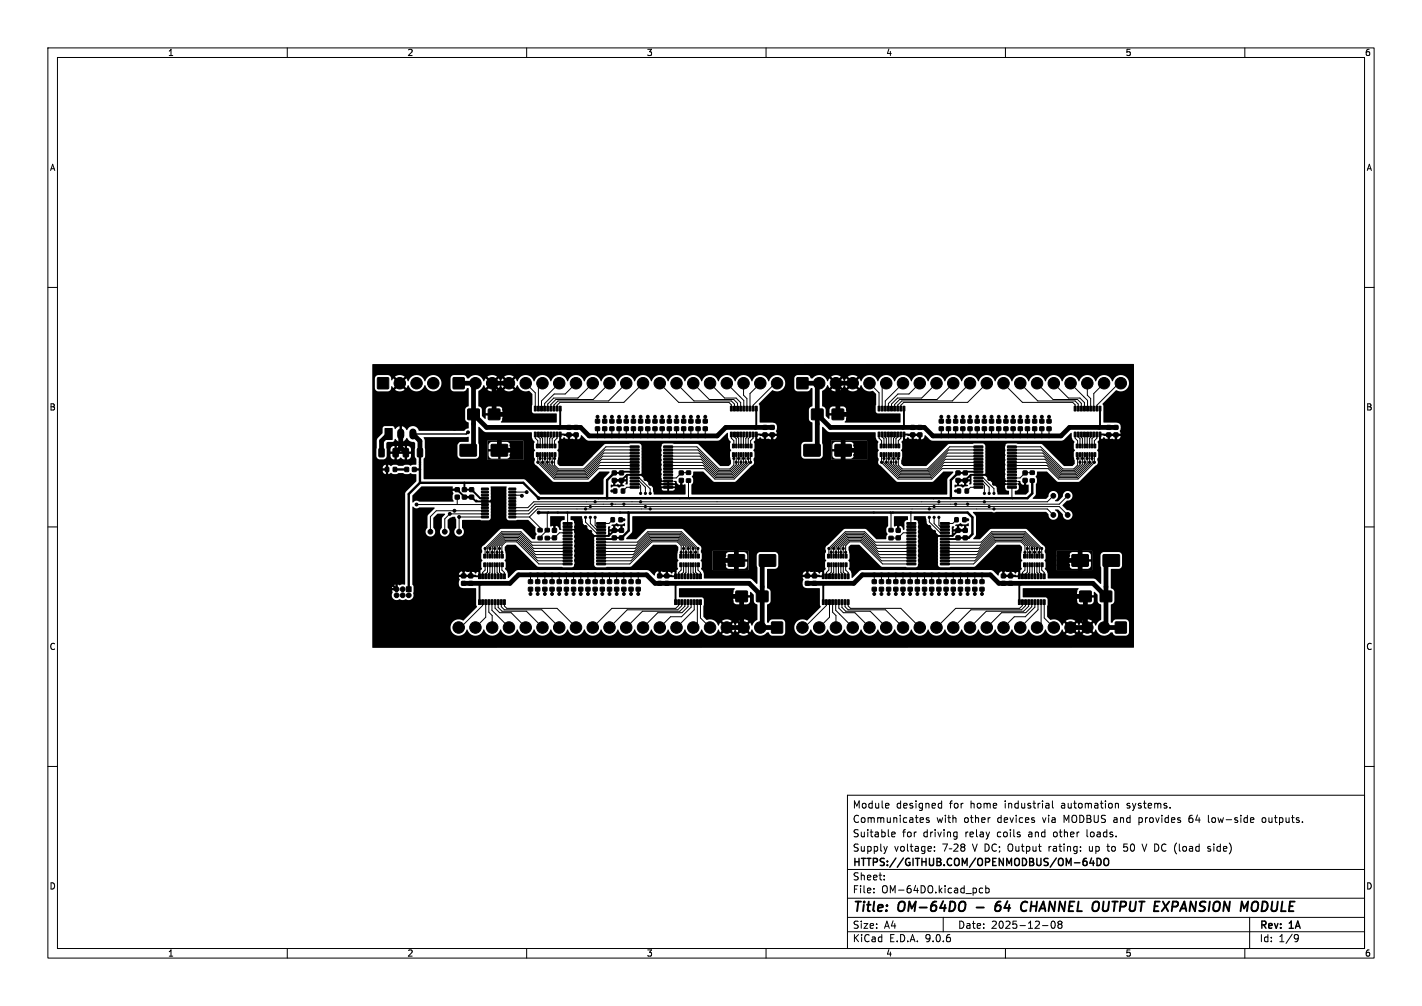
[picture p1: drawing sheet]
<svg xmlns="http://www.w3.org/2000/svg" width="297mm" height="210mm" viewBox="0 0 297 210" stroke-linecap="round" stroke-linejoin="round" font-family="sans-serif">
<defs><g id="words">
<g font-size="2.8">
<text x="178" y="190.9">Title:</text>
<text x="187.7" y="190.9">OM-64DO</text>
<text x="209.5" y="190.9">64</text>
<text x="215.7" y="190.9">CHANNEL</text>
<text x="231.4" y="190.9">OUTPUT EXPANSION</text>
<text x="264" y="190.9">MODULE</text>
</g>
<g font-size="2.1">
<text x="178" y="172">Communicates</text>
<text x="178" y="169">Module</text>
<text x="187.2" y="169">designed</text>
<text x="195.6" y="172">with</text>
<text x="198.4" y="169">for</text>
<text x="201.4" y="172">other</text>
<text x="202.8" y="169">home</text>
<text x="208.5" y="172">devices</text>
<text x="210.1" y="169">industrial</text>
<text x="218" y="172">via</text>
<text x="222" y="169">automation</text>
<text x="222.5" y="172">MODBUS and</text>
<text x="235.9" y="169">systems.</text>
<text x="238.5" y="172">provides</text>
<text x="249.1" y="172">64</text>
<text x="253.3" y="172">low-side</text>
<text x="264.7" y="172">outputs.</text>
<text x="178" y="178">Supply</text>
<text x="178" y="175">Suitable</text>
<text x="186.7" y="178">voltage:</text>
<text x="188.4" y="175">for</text>
<text x="192.9" y="175">driving</text>
<text x="201.7" y="175">relay</text>
<text x="203.3" y="178">V</text>
<text x="208.5" y="175">coils</text>
<text x="215.2" y="175">and</text>
<text x="219.5" y="178">rating:</text>
<text x="220.5" y="175">other</text>
<text x="227.6" y="175">loads.</text>
<text x="228.1" y="178">up</text>
<text x="232.1" y="178">to</text>
<text x="235.6" y="178">50</text>
<text x="239.8" y="178">V DC (load</text>
<text x="253.8" y="178">side)</text>
<text x="178" y="184">Sheet:</text>
<text x="178" y="181.2">HTTPS://GITHUB.COM/OPENMODBUS/OM-64DO</text>
<text x="178" y="186.7">File:</text>
<text x="184.1" y="186.7">OM-64DO.kicad_pcb</text>
<text x="178" y="196.9">KiCad</text>
<text x="178" y="194.1">Size:</text>
<text x="184.7" y="194.1">A4</text>
<text x="185.7" y="196.9">E.D.A.</text>
<text x="193.3" y="196.9">9.0.6</text>
<text x="200" y="194.1">Date:</text>
<text x="207" y="194.1">2025-12-08</text>
<text x="263" y="194.3">Rev:</text>
<text x="263" y="196.9">Id:</text>
<text x="267.1" y="196.9">1/9</text>
<text x="269.4" y="194.3">1A</text>
</g>
<g font-size="1.8">
<text x="35" y="11.9">1</text>
<text x="85" y="11.9">2</text>
<text x="135" y="11.9">3</text>
<text x="185" y="11.9">4</text>
<text x="235" y="11.9">5</text>
<text x="285" y="11.9">6</text>
<text x="10.3" y="35.9">A</text>
<text x="285.4" y="35.9">A</text>
<text x="10.3" y="85.9">B</text>
<text x="285.3" y="85.9">B</text>
<text x="10.3" y="135.9">C</text>
<text x="285.3" y="135.9">C</text>
<text x="10.3" y="185.9">D</text>
<text x="285.3" y="185.9">D</text>
<text x="35" y="199.9">1</text>
<text x="85" y="199.9">2</text>
<text x="135" y="199.9">3</text>
<text x="185" y="199.9">4</text>
<text x="235" y="199.9">5</text>
<text x="285" y="199.9">6</text>
</g>
</g></defs>
<g fill="none" stroke="#000" stroke-width=".21">
<path d="M10 10h277v190h-277zM12 12h273v186h-273zM60 10v2M110 10v2M160 10v2M210 10v2M260 10v2M10 60h2M285 60h2M109.8 80l2 2v3.3M111.8 90.7v.8l.5 .5v1.1M112.3 94.9v1.7l3.5 3.4h7l2.2-2.2h7.4"/>
<path d="M112.4 90.7v.5l.4 .4v1.5M112.8 94.9v1.7l3.1 3.1h6.8l2.5-2.5h7.3M113.1 90.7v.6l.2 .2v1.6M113.3 80l-.9 .9v4.4M113.3 94.9v1.8l2.7 2.7h6.6l2.8-2.9h7.1M113.7 90.7l.1 2.4M113.8 94.9v1.9l2.3 2.3h6.3l3.2-3.2h6.9M114.3 94.9v2l2 1.9h6l3.6-3.6h6.6M114.4 90.7l-.1 2.4M115.1 90.7v.6l-.3 .2v1.6M115.7 90.7v.5l-.4 .4v1.5M116.3 90.7v.8l-.5 .5v1.1"/>
<path d="M116.8 80l-3.7 3.7v1.6M117 89l-.2 .2M120.3 80l-2.2 2.3h-2.3l-2.1 2v1M123.8 80l-3.1 3.1h-5l-1.3 1.3v.9M124.8 87v.9M124.8 89.5v1.5M126.3 87v.9M126.3 89.5v1.5M127.3 80l-3.4 3.4h-7.8l-1 1.1v.8M127.8 87v.9M127.8 89.5v1.5M129.3 87v.9"/>
<path d="M129.3 89.5v1.5M130.8 87v.9M130.8 89.5v1.5M130.8 80l-3.7 3.7h-10.5l-.9 .9v.7M132.3 87v.9M132.3 89.5v1.5M132.4 99.8h1.1l2.3 2.3v.9M132.5 93.3h-6l-4.6 4.6h-5.3l-.8-.8v-2.2M132.5 94.6h-6.4l-3.9 3.9h-5.8l-1.6-1.6v-2M132.5 93.9h-6.2l-4.2 4.3h-5.6l-1.2-1.2v-2.1M133.8 87v.9M133.8 89.5v1.5"/>
<path d="M134.3 80l-4 4h-13.3l-.7 .6v.7M135.3 87v.9M135.3 89.5v1.5M136.8 87v.9M136.8 89.5v1.5M137.8 80l3.9 4h10.5l.6 .5v.8M138.3 87v.9M138.3 89.5v1.5M139.5 93.3h6.1l4.6 4.6h2.3l.8-.8v-2.2M139.5 93.9h6.3l4.2 4.3h2.6l1.2-1.2v-2.1M139.5 94.6h6.5l3.9 3.9h2.8l1.6-1.6v-2M139.8 87v.9"/>
<path d="M139.8 89.5v1.5M141.2 80l3.7 3.7h7.9l.6 .6v1M141.3 87v.9M141.3 89.5v1.5M142.8 87v.9M142.8 89.5v1.5M143.8 98.7h-1.4l-1.2 1.1h-1.5M144.3 87v.9M144.3 89.5v1.5M144.7 80l3.4 3.4h5.1l.8 .8v1.1M145.8 87v.9M145.8 89.5v1.5"/>
<path d="M147.3 87v.9M147.3 89.5v1.5M148.2 80l3.1 3.1h2.4l1 .9v1.3M151.7 80l3.6 3.6v1.7M152.8 90.7v.8l.5 .5v1.1M153.4 90.7v.5l.4 .4v1.5M154 90.7v.6l.3 .2v1.6M154.7 90.7l.1 2.4M154.8 94.9v2l-2 1.9h-3l-3.6-3.6h-6.7M155.3 94.9v1.9l-2.3 2.3h-3.3l-3.2-3.2h-7M155.3 80v2.5l.7 .7v2.1M155.3 90.7v2.4"/>
<path d="M155.8 94.9v1.8l-2.7 2.7h-3.6l-2.8-2.9h-7.2M156 90.7v.6l-.2 .2v1.6M156.3 94.9v1.7l-3.1 3.1h-3.8l-2.5-2.5h-7.4M156.6 90.7v.5l-.3 .4v1.5M156.8 94.9v1.7l-3.5 3.4h-4l-2.2-2.2h-7.4M157.3 90.7v.8l-.5 .5v1.1M157.9 89.1l-.1 .1M158.8 80l-2.2 2.2v3.1M162.3 80h-.4l-4.6 4.6v.7M181.6 80l2 2v3.3M183.6 90.7v.8l.5 .5v1.1M184.1 94.9v1.7l3.5 3.4h7l2.2-2.2h7.4"/>
<path d="M184.2 90.7v.5l.4 .4v1.5M184.6 94.7v.8M184.6 95.7v.9l3.1 3.1h6.8l2.5-2.5h7.4M184.9 90.7v.6l.2 .2v1.6M185.1 80l-.9 .9v4.4M185.1 94.9v1.8l2.7 2.7h6.6l2.8-2.9h7.2M185.5 90.7l.1 2.4M185.6 94.7v.8M185.6 95.7v1.1l2.3 2.3h6.3l3.2-3.2h7M186.1 94.9v2l2 1.9h6l3.6-3.6h6.7M186.2 90.7l-.1 2.4M186.6 94.7v.8"/>
<path d="M186.8 90.7v.6l-.2 .2v1.6M187.5 90.7v.5l-.4 .4v1.5M187.6 94.7v.8M188.2 90.7v.8l-.6 .5v1.1M188.6 80l-3.7 3.7v1.6M188.8 90.6v.1M188.8 89l-.2 .2M192.1 80l-2.3 2.3h-2.2l-2.1 2v1M195.6 80l-3.1 3.1h-5l-1.3 1.3v.9M196.6 87v.9M196.6 89.5v1.5M198.1 87v.9"/>
<path d="M198.1 89.5v1.5M199.1 80l-3.4 3.4h-7.8l-1.1 1.1v.8M199.6 87v.9M199.6 89.5v1.5M201.1 87v.9M201.1 89.5v1.5M202.6 87v.9M202.6 89.5v1.5M202.6 80l-3.7 3.7h-10.5l-.9 .9v.7M204.1 87v.9M204.1 89.5v1.5M204.2 99.8h1.2l2.2 2.2v1"/>
<path d="M204.4 93.3h-6.1l-4.6 4.6h-5.3l-.8-.8v-1.4M204.4 93.9h-6.3l-4.2 4.3h-5.6l-1.2-1.2v-2.1M204.4 94.6h-6.5l-3.9 3.9h-5.8l-1.6-1.6v-1.2M205.6 87v.9M205.6 89.5v1.5M206.1 80l-4 4h-13.4l-.5 .6v.7M207.1 87v.9M207.1 89.5v1.5M208.6 87v.9M208.6 89.5v1.5M209.5 80l4.1 4h10.5l.5 .5v.8M210.1 87v.9"/>
<path d="M210.1 89.5v1.5M211.4 93.9h6.2l4.2 4.3h2.6l1.2-1.2v-2.1M211.4 93.3h6l4.6 4.6h2.3l.8-.8v-2.2M211.4 94.6h6.4l3.9 3.9h2.8l1.6-1.6v-2M211.6 87v.9M211.6 89.5v1.5M213 80l3.7 3.7h7.9l.6 .6v1M213.1 87v.9M213.1 89.5v1.5M214.6 87v.9M214.6 89.5v1.5M215.6 98.7h-1.5l-1.1 1.1h-1.6"/>
<path d="M216.1 87v.9M216.1 89.5v1.5M216.5 80l3.4 3.4h5.1l.8 .8v1.1M217.6 87v.9M217.6 89.5v1.5M219.1 87v.9M219.1 89.5v1.5M220 80l3.1 3.1h2.4l1 .9v1.3M223.5 80l3.6 3.6v1.7M224.6 90.7v.8l.5 .5v1.1M225.2 90.7v.5l.4 .4v1.5M225.8 90.7v.6l.3 .2v1.6"/>
<path d="M226.5 90.7l.1 2.4M226.6 94.9v2l-2 1.9h-3l-3.6-3.6h-6.6M227.1 94.9v1.9l-2.3 2.3h-3.3l-3.2-3.2h-6.9M227.1 80v2.5l.7 .7v2.1M227.1 90.7v2.4M227.6 94.9v1.8l-2.7 2.7h-3.6l-2.8-2.9h-7.1M227.8 90.7v.6l-.2 .2v1.6M228.1 94.9v1.7l-3.1 3.1h-3.8l-2.5-2.5h-7.3M228.4 90.7v.5l-.3 .4v1.5M228.6 94.9v1.7l-3.5 3.4h-4l-2.2-2.2h-7.5M229.1 90.7v.8l-.5 .5v1.1M229.8 90.6v.1"/>
<path d="M229.8 89.1l-.2 .1M230.6 80l-2.2 2.2v3.1M234.1 80h-.4l-4.6 4.6v.7M10 110h2M86.9 105.3h14.4M95.5 103.8v1.5M98.5 103.8l.3 .2M101.3 107.9h-5.4v3.1M101.3 106.6h-10.2l-1.2 1.3v3.1M101.3 107.3h-7.4l-1 1v2.7M101.3 117.9v1.1l-.5 .5v.8M101.8 117.9v1.5l-.4 .4v.5"/>
<path d="M102.3 117.9v1.6l-.2 .2v.6M102.8 117.9v2.4M103.3 117.9l.1 2.4M103.8 116.1v-2l1.6-1.6h2.8l3.9 3.9h6.4M103.8 117.9v1.6l.2 .2v.6M104.3 116.1v-2.1l1.2-1.2h2.5l4.3 4.3h6.2M104.3 117.9v1.5l.4 .4v.5M104.8 116.1v-2.2l.8-.8h2.3l4.6 4.6h6M104.8 117.9v1.1l.6 .5v.8M107 107.9h3.6M107 107.3h3.4l1.6-1.5h109.2l1.8 1.7M107 102.7h3"/>
<path d="M107 103.4h1.9l.1 .1M110.6 107.9l2.2 2.3v.5M114.5 107l-.2 .2v3.5l-1.5 1.6M115.8 109.5v1.2M118.4 113.2h-7.4l-2.2-2.2h-4l-3.5 3.4v1.7M118.5 110.6h1.4l.4 .4M118.5 111.2h-1.7l-1 1.1h-1.5M118.5 107v2.9M118.5 115.8h-6.6l-3.6-3.6h-3l-2 1.9v2M118.5 113.8h-7.3l-2.5-2.5h-3.8l-3.1 3.1v1.7M118.5 114.5h-7.1l-2.9-2.9h-3.5l-2.7 2.7v1.8M118.5 115.1h-6.9l-3.2-3.2h-3.3l-2.3 2.3v1.9"/>
<path d="M122.3 108v1l2.2 2.2h1.1M123.3 108v1.3l1.3 1.3h1M124.3 108v1.7l.3 .2h1M125.5 115.8h6.7l3.6-3.6h6l2 1.9v2M125.5 114.5h7.2l2.8-2.9h6.6l2.7 2.7v1.8M125.5 113.8h7.4l2.5-2.5h6.8l3.1 3.1v1.7M125.5 115.1h6.9l3.3-3.2h6.3l2.3 2.3v1.9M125.6 113.2h7.5l2.2-2.2h7l3.5 3.4v1.7M127.8 102.5h.7M128 108.5l-.8 .8h-1.6M129.6 108.5h.7M132.4 101.1h1.1l.3 .3v1.6"/>
<path d="M132.4 100.4h1.1l1.3 1.3v1.3M132.4 101.7h-1.5l-.8 .8M137.8 101l1.9 .1M137.8 100l.4 .4h1.5M139.7 101.7h-1.6l-.3 .3M142.1 100.4l.2-.1v1.2M142.3 116.1v-2.2l-.8-.8h-5.3l-4.6 4.6h-6.1M142.3 116.1h.1M142.3 117.9v1.1l-.6 .5v.8M142.8 116.1v-2.1l-1.2-1.2h-5.6l-4.2 4.3h-6.3M142.8 117.9v1.5l-.4 .4v.5M143.3 116.1h.1"/>
<path d="M143.3 116.1v-2l-1.6-1.6h-5.8l-3.9 3.9h-6.5M143.3 117.9v1.6l-.3 .2v.6M143.8 117.9l-.1 2.4M143.8 100.3v3.5l.2 .2M144.3 116.1h.1M144.3 117.9v2.4M144.8 117.9v1.6l.2 .2v.6M145.3 116.1h.1M145.3 117.9v1.5l.3 .4v.5M145.8 117.9v1.1l.5 .5v.8M173.1 117.9v1.1l-.5 .5v.8M173.6 117.9v1.5l-.3 .4v.5"/>
<path d="M174.1 117.9v1.6l-.2 .2v.6M174.6 117.9l-.1 2.4M175.1 117.9l.1 2.4M175.6 116.1v-2l1.6-1.6h2.8l3.9 3.9h6.4M175.6 117.9v1.6l.2 .2v.6M176.1 116.1v-2.1l1.2-1.2h2.5l4.3 4.3h6.2M176.1 117.9v1.5l.4 .4v.5M176.6 116.1v-2.2l.8-.8h2.3l4.6 4.6h6M176.6 117.9v1.1l.5 .5v.8M186 107l.1 3.7M187.6 109.5v1.2M190.2 113.2h-7.4l-2.2-2.2h-4l-3.5 3.4v1.7"/>
<path d="M190.3 107v3.6M190.3 111.2h-1.6l-1.1 1.1h-1.5M190.3 115.8h-6.6l-3.6-3.6h-3l-2 1.9v2M190.3 114.5h-7.1l-2.9-2.9h-3.5l-2.7 2.7v1.8M190.3 113.8h-7.3l-2.5-2.5h-3.8l-3.1 3.1v1.7M190.3 115.1h-6.9l-3.2-3.2h-3.3l-2.3 2.3v1.9M194.1 108v1l2.3 2.2h1M195.1 108v1.3l1.3 1.3h1M196.1 108v1.7l.3 .2h1M197.3 113.8h7.4l2.5-2.5h6.8l3.1 3.1v1.7M197.3 115.1h6.9l3.3-3.2h6.3l2.3 2.3v1.9M197.3 115.8h6.7l3.6-3.6h6l2 1.9v2"/>
<path d="M197.3 114.5h7.2l2.8-2.9h6.6l2.7 2.7v1.8M197.4 113.2h7.5l2.2-2.2h7l3.5 3.4v1.7M199.6 102.5h.7M199.8 108.5l-.8 .8h-1.6M201.4 108.5h.7M204.2 100.4h1.1l1.3 1.3v1.3M204.2 101.1h1.1l.3 .3v1.6M204.2 101.7h-1.5l-.8 .8M209.6 100l.4 .4h1.4M209.6 101l1.8 .1M211.4 101.7v2.2l.1 .1M213.9 100.4l.2-.1v1.2"/>
<path d="M214.1 116.1v-2.2l-.8-.8h-5.3l-4.6 4.6h-6.1M214.1 117.9v1.1l-.5 .5v.8M214.6 116.1v-2.1l-1.2-1.2h-5.6l-4.2 4.3h-6.3M214.6 117.9v1.5l-.4 .4v.5M215.1 116.1v-2l-1.6-1.6h-5.8l-3.9 3.9h-6.5M215.1 117.9v1.6l-.2 .2v.6M215.6 117.9l-.1 2.4M216.1 117.9v2.4M216.6 117.9v1.6l.2 .2v.6M217.1 117.9v1.5l.3 .4v.5M217.6 117.9v1.1l.5 .5v.8M220 107.5l-1.3-1.2h-106.5l-1.6 1.6"/>
<path d="M220 103.5l-1.3 1.3h-107.2l-1.2 1.2h-3.3M223 103.5l-1.8 1.8h-109.5l-1.4 1.3h-3.3M285 110h2M100.3 121.8l-.2 .1M100.8 125.7v.7l-4.6 4.6h-.4M101.4 125.7v3.2l-2.1 2.1M102.1 125.7v2.1l.7 .7v2.5M102.8 125.7v1.7l3.5 3.6M103.4 125.7v1.3l.9 .9h2.5l3 3.1M104 125.7v1.1l.8 .8h5.2l3.3 3.4M104.7 125.7v1l.7 .6h7.8l3.6 3.7M105.4 125.7v.8l.4 .5h10.5l4.1 4"/>
<path d="M110.8 120v1.5M110.8 123.1v.9M112.3 120v1.5M112.3 123.1v.9M113.8 120v1.5M113.8 123.1v.9M115.3 120v1.5M115.3 123.1v.9M116.8 120v1.5M116.8 123.1v.9M118.3 120v1.5M118.3 123.1v.9"/>
<path d="M119.8 120v1.5M119.8 123.1v.9M121.3 120v1.5M121.3 123.1v.9M122.8 120v1.5M122.8 123.1v.9M124.3 120v1.5M124.3 123.1v.9M125.8 120v1.5M125.8 123.1v.9M127.3 120v1.5M127.3 123.1v.9"/>
<path d="M128.8 120v1.5M128.8 123.1v.9M130.3 120v1.5M130.3 123.1v.9M131.8 120v1.5M131.8 123.1v.9M133.3 120v1.5M133.3 123.1v.9M141.1 120.3v.1M141.3 121.8l-.2 .2M141.7 125.7v.7l-.5 .6h-13.4l-4 4M142.4 125.7v.8l-.9 .8h-10.5l-3.7 3.7"/>
<path d="M143 125.7v.9l-1 1h-7.8l-3.4 3.4M143.7 125.7v1l-1.3 1.2h-5l-3.1 3.1M144.3 125.7v1.1l-1.9 2h-2.3l-2.3 2.2M145 125.7v1.6l-3.7 3.7M145.6 125.7v4.5l-.8 .8M146.3 125.7v3.3l2 2M172 120.3v.1M172.1 121.8l-.1 .1M172.6 125.7v.7l-4.6 4.6h-.4M173.3 125.7v3.2l-2.2 2.1M173.9 125.7v2.1l.7 .7v2.5M174.5 125.7v1.7l3.7 3.6"/>
<path d="M175.2 125.7v1.3l.9 .9h2.5l3.1 3.1M175.8 125.7v1.1l.8 .8h5.2l3.4 3.4M176.5 125.7v1l.6 .6h7.9l3.7 3.7M177.1 125.7v.8l.5 .5h10.6l4 4M182.6 120v1.5M182.6 123v1M184.1 120v1.5M184.1 123v1M185.6 120v1.5M185.6 123v1M187.1 120v1.5M187.1 123v1"/>
<path d="M188.6 120v1.5M188.6 123v1M190.1 120v1.5M190.1 123v1M191.6 120v1.5M191.6 123v1M193.1 120v1.5M193.1 123v1M194.6 120v1.5M194.6 123v1M196.1 120v1.5M196.1 123v1"/>
<path d="M197.6 120v1.5M197.6 123v1M199.1 120v1.5M199.1 123v1M200.6 120v1.5M200.6 123v1M202.1 120v1.5M202.1 123v1M203.6 120v1.5M203.6 123v1M205.1 120v1.5M205.1 123v1"/>
<path d="M212.9 120.3v.1M213.1 121.8l-.2 .2M213.6 125.7v.7l-.6 .6h-13.4l-4 4M214.2 125.7v.8l-.9 .8h-10.5l-3.7 3.7M214.9 125.7v.9l-1.1 1h-7.8l-3.4 3.4M215.5 125.7v1l-1.3 1.2h-5l-3.1 3.1M216.1 125.7v1.1l-2 2h-2.2l-2.3 2.2M216.8 125.7v1.6l-3.7 3.7M217.4 125.7v4.5l-.8 .8M218.1 125.7v3.3l2 2M10 160h2M177 166h108v32h-108z"/>
<path d="M185.3 176.7l-.3 1M185.5 167.7l.2 .4-.7 .1M185.6 168.6l-.1 .1M186.2 174.2l.8-.1-.1-.3-.4-.1-.3 .2 .1 .7h.6M192.4 170.7l.4 .1 .1 .3-.7 .1M192.8 171.6l-.4 .1M194 170.8l-.3-.1-.2 .2v.2l.5 .2v.3h-.5M195.2 177.6v.1M195.2 176.8v.1M196.1 168.6h.6M196.1 167.8h.6M196.7 167.2v1.5"/>
<path d="M196.9 176.2h1l-.7 1.5M198.2 177.2h.6M199.2 176.3l.6-.1 .3 .4-.9 1.1h.9M199.5 173.7l.4 .1M199.9 174.6l-.4 .1M199.9 173.7v1.2l-.3 .3M201 176.8l-.3-.2 .3-.4 .4 .1 .1 .2-.3 .3M201 176.8l-.3 .3v.3l.3 .3 .4-.1 .1-.2v-.3l-.3-.3M201 176.8h.2M205.7 176.2a.76 .76 0 0 1 .9 .7 .76 .76 0 0 1-.9 .8zM208.1 176.3a.71 .71 0 0 0-1 .5 .71 .71 0 0 0 .7 .9l.3-.1M208.7 176.8v.1"/>
<path d="M208.8 177.6l-.1 .3M210.7 176.3l.2-.1a.5 .5 0 0 1 .6 .5v.5a.5 .5 0 0 1-.5 .5 .5 .5 0 0 1-.5-.5v-.5zM212.2 176.7v.9l.4 .1 .2-.1M212.8 176.7v1M213.3 176.7h.6M213.5 176.2v1.3l.4 .2M214.4 176.8l.4-.1 .3 .3-.1 .6h-.6M214.4 176.7v1.5M215.7 176.7l.1 .9 .4 .1 .2-.1M216.4 176.7v1M216.9 176.7h.6M217.1 176.2v1.3l.4 .2"/>
<path d="M219 167.8l.1 .9M219.1 168.6l-.1 .1M219.1 168.1h-.1M219.8 167.2v1.3l.2 .2M227 173.2l.1 1.4M227.5 176.7l.1 .9M231.2 176.7h.5M231.4 176.2l.1 1.4M233 167.8l.2-.1 .3 .1 .1 .9M234.7 177.6l.5 .1M235.5 176.2h-.8v.7l.5-.1M238.5 176.2l.5 1.5 .5-1.5"/>
<path d="M248.5 170.3a1.17 1.17 0 0 0 0 1.3l.1 .1M248.6 170.8l-.3 .3M252.4 170.2v1.3l.2 .2M252.8 176.8l-.3-.1-.3 .2 .1 .2 .5 .2v.3h-.6M261.4 170.7l.4 .1 .1 .3-.7 .1M261.8 171.6l-.4 .1M264.1 170.7l-.4 .1-.1 .2 .1 .6 .4 .1M285 160h2M60 198v2M110 198v2M160 198v2M177 194.5h108"/>
<path d="M177 191.5h108M177 187.5h108M177 181.5h108M182.5 186.3v.1M182.5 185.5v.1M184.7 183.6v.1M184.7 182.8v.1M197 191.5v3M205.2 185.5l-.4-.1-.3 .3 .2 .6h.5M205.9 185.5l.4-.1 .3 .3-.1 .6h-.6M205.9 184.9v1.5M210 198v2"/>
<path d="M217.7 193.2h1.2M219.7 192.4l.2-.1a.8 .8 0 0 1 .5 .7 .8 .8 0 0 1-.5 .8 1 1 0 0 1-.2-1.4zM221.2 192.9l-.2-.2 .2-.4h.3l.3 .3-.3 .3M221.2 192.9l-.2 .3v.5l.2 .1h.3l.3-.3-.1-.4-.2-.2M221.2 192.9h.3M260 198v2M261 191.5v6.5M270.6 195.1l.5 .1a.99 .99 0 0 1-.4 1.4h-.2M271.2 195.7l-.3 .3h-.3"/>
</g>
<g fill="none" stroke="#000" stroke-width=".4">
<path d="M117 90.6v1.1l.3 .3M117 85.3v3.7M132.4 98.5h-2.3l-.3 .2h-1.5M134.8 99l-.1 .1h-3.8l-1.1 1.2h-1.5M157.9 85.3v3.8M157.9 90.6v1.1l.4 .3M188.8 85.3v3.7M188.8 90.7v1l.3 .3M204.2 98.5h-2.3l-.3 .2h-1.5M206.6 99l-.1 .1h-3.8l-1.1 1.2h-1.5M229.8 90.7v1l.3 .3M229.8 85.3v3.8"/>
<path d="M95.5 102.2l1.5 1.6h1.5l.9 .9h3l.6-.6M97 100.8v1.4h1.5l1.8 1.8h1M99.8 119l.3 .4v1M115.9 110.6l-.1 .1M129.8 110.7h-1.5l-1.2 1.2h-3.7l-.1 .1M129.8 112.3h-1.5l-.2 .2h-2.5M140.8 119l.3 .3v1M171.6 119l.4 .4v.9M201.6 110.7h-1.5l-1.1 1.2h-3.8l-.1 .1M201.6 112.3h-1.5l-.3 .2h-2.4M212.6 119l.3 .3v1M100.1 121.9v3.8"/>
<path d="M141.1 122v3.7M172 121.9v3.8M212.9 122v3.7M201.4 188.3a1.5 1.5 0 0 1 0 1.6M204 189.4h1.5M208.9 189.1a.66 .66 0 0 0-1 .3M209 188.2a.91 .91 0 0 0-1.1 .9l-.1 .7 .2 .3a.66 .66 0 0 0 .8-.1M213.7 188.3l.5-.1 .4 .2M214.4 190l-.4 .2-.5-.1M230.5 188.2l-.2 1.6 .2 .3 .5 .1M262.6 188.3a1.5 1.5 0 0 1 0 1.6"/>
</g>
<path d="M97.8 90.3l-.4 .3h-11.2M226.5 179.8h.3l.3 .2-.1 .5-.5 .2M226.6 179.2h.3M228 179.1l-.4 1.1h1M228.3 179.7v1M229.1 179.2a.76 .76 0 0 1 .9 .7 .76 .76 0 0 1-.9 .8zM230.6 179.4l.3-.2a.5 .5 0 0 1 .7 .5v.5a.5 .5 0 0 1-.5 .5 .5 .5 0 0 1-.5-.5z" fill="none" stroke="#000" stroke-width=".3"/>
<g fill="#000" stroke="#000" stroke-width=".21">
<path d="M78.9 78.9h2.2v2.2h-2.2zM94.7 78.9h2.2v2.2h-2.2zM166.5 78.9h2.2v2.2h-2.2zM79.2 93.7l.8-.1 .2 .2 .1 1.4-.2 .2h-.7l-.3-.2zM80.4 89.5h1.5v2.3h-1.5zM80.5 97.6h.7v.8h-.7zM82.1 93.7l.9-.1 .2 .2v1.4l-.1 .2h-.8l-.2-.2zM82.1 97.6h.7v.8h-.7zM84.6 97.6h.7v.8h-.7zM84.3 93.7l.8-.1 .2 .2v1.4l-.1 .2h-.8l-.2-.2zM86.2 97.6h.7v.8h-.7zM87.2 93.7l.8-.1 .3 .2v1.4l-.2 .2h-.7l-.2-.2z"/>
<path d="M96.1 92.8h3.4v2.4h-3.4zM97.7 85.4h2.4v2.2h-2.4zM102 85.4h2.4v2.2h-2.4zM102.6 92.8h3.4v2.4h-3.4zM111.6 90.2h.4v1h-.4zM111.6 84.8h.4v1h-.4zM112 94.5h.4v.8h-.4zM112 92.7h.4v.8h-.4zM112.2 90.2h.5v1h-.5zM112.2 84.8h.5v1h-.5zM112.7 94.5h.2v.8h-.2zM112.7 92.7h.2v.8h-.2z"/>
<path d="M112.9 90.2h.4v1h-.4zM112.9 84.8h.4v1h-.4zM113.2 94.5h.3v.8h-.3zM113.2 92.7h.3v.8h-.3zM113.5 90.2h.4v1h-.4zM113.5 84.8h.4v1h-.4zM113.7 94.5h.2v.8h-.2zM113.7 92.7h.2v.8h-.2zM114.2 94.5h.2v.8h-.2zM114.2 92.7h.2v.8h-.2zM114.2 90.2h.4v1h-.4zM114.2 84.8h.4v1h-.4z"/>
<path d="M114.7 94.5h.2v.8h-.2zM114.7 92.7h.2v.8h-.2zM114.8 90.2h.4v1h-.4zM114.8 84.8h.4v1h-.4zM115.2 94.5h.3v.8h-.3zM115.2 92.7h.3v.8h-.3zM115.5 90.2h.4v1h-.4zM115.5 84.8h.4v1h-.4zM115.7 94.5h.4v.8h-.4zM115.7 92.7h.4v.8h-.4zM116.2 90.2h.4v1h-.4zM116.2 84.8h.4v1h-.4z"/>
<path d="M116.8 90.2h.4v1h-.4zM116.8 84.8h.4v1h-.4zM118.4 88.8h.8v.8h-.8zM118.4 90.4h.8v.8h-.8zM119.9 88.8h.8v.8h-.8zM119.9 90.4h.8v.8h-.8zM124.4 87.6h.8v.7h-.8zM124.4 89.1h.8v.8h-.8zM125.9 87.6h.8v.7h-.8zM125.9 89.1h.8v.8h-.8zM127.4 87.6h.8v.7h-.8zM127.4 89.1h.8v.8h-.8z"/>
<path d="M127.9 98.3h.8v.8h-.8zM127.9 99.9h.8v.8h-.8zM128.9 87.6h.8v.7h-.8zM128.9 89.1h.8v.8h-.8zM129.4 98.3h.8v.8h-.8zM129.4 99.9h.8v.8h-.8zM130.4 87.6h.8v.7h-.8zM130.4 89.1h.8v.8h-.8zM131.6 93.1h1.8l.1 .3-1.8 .1zM131.6 93.8l1.8-.1 .1 .3-1.8 .1zM131.6 94.4h1.8l.1 .3-1.8 .1zM131.6 95.1l1.8-.1 .1 .3-1.8 .1z"/>
<path d="M131.6 95.7h1.8l.1 .3-1.8 .1zM131.6 96.4l1.8-.1 .1 .3-1.8 .1zM131.6 97h1.8l.1 .3-1.8 .1zM131.6 97.7l1.8-.1 .1 .3-1.8 .1zM131.6 98.3h1.8l.1 .3-1.8 .1zM131.6 99l1.8-.1 .1 .3-1.8 .1zM131.6 99.6h1.8l.1 .3-1.8 .1zM131.9 87.6h.8v.7h-.8zM131.9 89.1h.8v.8h-.8zM133.4 87.6h.8v.7h-.8zM133.4 89.1h.8v.8h-.8zM134.9 87.6h.8v.7h-.8z"/>
<path d="M134.9 89.1h.8v.8h-.8zM136.4 87.6h.8v.7h-.8zM136.4 89.1h.8v.8h-.8zM137.9 87.6h.8v.7h-.8zM137.9 89.1h.8v.8h-.8zM138.6 99.6h1.8l.1 .3-1.8 .1zM138.6 99l1.8-.1 .1 .3-1.8 .1zM138.6 98.3h1.8l.1 .3-1.8 .1zM138.6 97.7l1.8-.1 .1 .3-1.8 .1zM138.6 97h1.8l.1 .3-1.8 .1zM138.6 96.4l1.8-.1 .1 .3-1.8 .1zM138.6 95.7h1.8l.1 .3-1.8 .1z"/>
<path d="M138.6 95.1l1.8-.1 .1 .3-1.8 .1zM138.6 94.4h1.8l.1 .3-1.8 .1zM138.6 93.8l1.8-.1 .1 .3-1.8 .1zM138.6 93.1h1.8l.1 .3-1.8 .1zM139.4 87.6h.8v.7h-.8zM139.4 89.1h.8v.8h-.8zM140.9 87.6h.8v.7h-.8zM140.9 89.1h.8v.8h-.8zM141.9 98.3h.8v.8h-.8zM141.9 99.9h.8v.8h-.8zM142.4 87.6h.8v.7h-.8zM142.4 89.1h.8v.8h-.8z"/>
<path d="M143.4 98.3h.8v.7h-.8zM143.4 100h.8v.7h-.8zM143.9 87.6h.8v.7h-.8zM143.9 89.1h.8v.8h-.8zM145.4 87.6h.8v.7h-.8zM145.4 89.1h.8v.8h-.8zM146.9 87.6h.8v.7h-.8zM146.9 89.1h.8v.8h-.8zM152.5 90.2h.4v1h-.4zM152.5 84.8h.4v1h-.4zM153 94.5h.4v.8h-.4zM153 92.7h.4v.8h-.4z"/>
<path d="M153.2 90.2h.4v1h-.4zM153.2 84.8h.4v1h-.4zM153.6 94.5h.3v.8h-.3zM153.6 92.7h.3v.8h-.3zM153.9 90.2h.4v1h-.4zM153.9 84.8h.4v1h-.4zM154.1 94.5h.3v.8h-.3zM154.1 92.7h.3v.8h-.3zM154.5 90.2h.4v1h-.4zM154.5 84.8h.4v1h-.4zM154.7 94.5h.2v.8h-.2zM154.7 92.7h.2v.8h-.2z"/>
<path d="M155.1 94.5h.3v.8h-.3zM155.1 92.7h.3v.8h-.3zM155.1 90.2h.4v1h-.4zM155.1 84.8h.4v1h-.4zM155.6 94.5h.3v.8h-.3zM155.6 92.7h.3v.8h-.3zM155.8 90.2h.4v1h-.4zM155.8 84.8h.4v1h-.4zM156.1 94.5h.3v.8h-.3zM156.1 92.7h.3v.8h-.3zM156.4 90.2h.4v1h-.4zM156.4 84.8h.4v1h-.4z"/>
<path d="M156.6 94.5h.5v.8h-.5zM156.6 92.7h.5v.8h-.5zM157.1 90.2h.4v1h-.4zM157.1 84.8h.4v1h-.4zM157.8 90.2h.4v1h-.4zM157.8 84.8h.4v1h-.4zM159.4 88.8h.8v.8h-.8zM159.4 90.4h.8v.8h-.8zM160.9 88.8h.8v.8h-.8zM160.9 90.4h.8v.8h-.8zM167.9 92.8h3.4v2.4h-3.4zM169.5 85.4h2.4v2.2h-2.4z"/>
<path d="M173.8 85.4h2.4v2.2h-2.4zM174.4 92.8h3.4v2.4h-3.4zM183.4 90.2h.4v1h-.4zM183.4 84.8h.4v1h-.4zM183.8 94.5h.4v.8h-.4zM183.8 92.7h.4v.8h-.4zM184.1 90.2h.3v1h-.3zM184.1 84.8h.3v1h-.3zM184.5 94.5h.2v.8h-.2zM184.5 92.7h.2v.8h-.2zM184.7 90.2h.4v1h-.4zM184.7 84.8h.4v1h-.4z"/>
<path d="M185 94.5h.2v.8h-.2zM185 92.7h.2v.8h-.2zM185.3 90.2h.4v1h-.4zM185.3 84.8h.4v1h-.4zM185.5 94.5h.2v.8h-.2zM185.5 92.7h.2v.8h-.2zM186 94.5h.3v.8h-.3zM186 92.7h.3v.8h-.3zM186 90.2h.4v1h-.4zM186 84.8h.4v1h-.4zM186.5 94.5h.3v.8h-.3zM186.5 92.7h.3v.8h-.3z"/>
<path d="M186.6 90.2h.5v1h-.5zM186.6 84.8h.5v1h-.5zM187 94.5h.2v.8h-.2zM187 92.7h.2v.8h-.2zM187.3 90.2h.4v1h-.4zM187.3 84.8h.4v1h-.4zM187.5 94.5h.4v.8h-.4zM187.5 92.7h.4v.8h-.4zM187.9 90.2h.5v1h-.5zM187.9 84.8h.5v1h-.5zM188.6 90.2h.4v1h-.4zM188.6 84.8h.4v1h-.4z"/>
<path d="M190.2 88.8h.8v.8h-.8zM190.2 90.4h.8v.8h-.8zM191.7 88.8h.8v.8h-.8zM191.7 90.4h.8v.8h-.8zM196.2 87.6h.8v.7h-.8zM196.2 89.1h.8v.8h-.8zM197.7 87.6h.8v.7h-.8zM197.7 89.1h.8v.8h-.8zM199.2 87.6h.8v.7h-.8zM199.2 89.1h.8v.8h-.8zM199.7 98.3h.8v.8h-.8zM199.7 99.9h.8v.8h-.8z"/>
<path d="M200.7 87.6h.8v.7h-.8zM200.7 89.1h.8v.8h-.8zM201.2 98.3h.8v.8h-.8zM201.2 99.9h.8v.8h-.8zM202.2 87.6h.8v.7h-.8zM202.2 89.1h.8v.8h-.8zM203.4 93.1h1.8l.1 .3-1.8 .1zM203.4 93.8l1.8-.1 .1 .3-1.8 .1zM203.4 94.4h1.8l.1 .3-1.8 .1zM203.4 95.1l1.8-.1 .1 .3-1.8 .1zM203.4 95.7h1.8l.1 .3-1.8 .1zM203.4 96.4l1.8-.1 .1 .3-1.8 .1z"/>
<path d="M203.4 97h1.8l.1 .3-1.8 .1zM203.4 97.7l1.8-.1 .1 .3-1.8 .1zM203.4 98.3h1.8l.1 .3-1.8 .1zM203.4 99l1.8-.1 .1 .3-1.8 .1zM203.4 99.6h1.8l.1 .3-1.8 .1zM203.7 87.6h.8v.7h-.8zM203.7 89.1h.8v.8h-.8zM205.2 87.6h.8v.7h-.8zM205.2 89.1h.8v.8h-.8zM206.7 87.6h.8v.7h-.8zM206.7 89.1h.8v.8h-.8zM208.2 87.6h.8v.7h-.8z"/>
<path d="M208.2 89.1h.8v.8h-.8zM209.7 87.6h.8v.7h-.8zM209.7 89.1h.8v.8h-.8zM210.4 99.6h1.8l.1 .3-1.8 .1zM210.4 99l1.8-.1 .1 .3-1.8 .1zM210.4 98.3h1.8l.1 .3-1.8 .1zM210.4 97.7l1.8-.1 .1 .3-1.8 .1zM210.4 97h1.8l.1 .3-1.8 .1zM210.4 96.4l1.8-.1 .1 .3-1.8 .1zM210.4 95.7h1.8l.1 .3-1.8 .1zM210.4 95.1l1.8-.1 .1 .3-1.8 .1zM210.4 94.4h1.8l.1 .3-1.8 .1z"/>
<path d="M210.4 93.8l1.8-.1 .1 .3-1.8 .1zM210.4 93.1h1.8l.1 .3-1.8 .1zM211.2 87.6h.8v.7h-.8zM211.2 89.1h.8v.8h-.8zM212.7 87.6h.8v.7h-.8zM212.7 89.1h.8v.8h-.8zM213.7 98.3h.8v.8h-.8zM213.7 99.9h.8v.8h-.8zM214.2 87.6h.8v.7h-.8zM214.2 89.1h.8v.8h-.8zM215.2 98.3h.8v.7h-.8zM215.2 100h.8v.7h-.8z"/>
<path d="M215.7 87.6h.8v.7h-.8zM215.7 89.1h.8v.8h-.8zM217.2 87.6h.8v.7h-.8zM217.2 89.1h.8v.8h-.8zM218.7 87.6h.8v.7h-.8zM218.7 89.1h.8v.8h-.8zM224.4 90.2h.3v1h-.3zM224.4 84.8h.3v1h-.3zM224.8 94.5h.4v.8h-.4zM224.8 92.7h.4v.8h-.4zM225 90.2h.4v1h-.4zM225 84.8h.4v1h-.4z"/>
<path d="M225.4 94.5h.3v.8h-.3zM225.4 92.7h.3v.8h-.3zM225.7 90.2h.3v1h-.3zM225.7 84.8h.3v1h-.3zM226 94.5h.2v.8h-.2zM226 92.7h.2v.8h-.2zM226.5 94.5h.2v.8h-.2zM226.5 92.7h.2v.8h-.2zM226.3 90.2h.4v1h-.4zM226.3 84.8h.4v1h-.4zM226.9 94.5h.3v.8h-.3zM226.9 92.7h.3v.8h-.3z"/>
<path d="M226.9 90.2h.4v1h-.4zM226.9 84.8h.4v1h-.4zM227.4 94.5h.3v.8h-.3zM227.4 92.7h.3v.8h-.3zM227.6 90.2h.4v1h-.4zM227.6 84.8h.4v1h-.4zM227.9 94.5h.3v.8h-.3zM227.9 92.7h.3v.8h-.3zM228.2 90.2h.5v1h-.5zM228.2 84.8h.5v1h-.5zM228.4 94.5h.5v.8h-.5zM228.4 92.7h.5v.8h-.5z"/>
<path d="M228.9 90.2h.4v1h-.4zM228.9 84.8h.4v1h-.4zM229.5 90.2h.4v1h-.4zM229.5 84.8h.4v1h-.4zM231.2 88.8h.8v.8h-.8zM231.2 90.4h.8v.8h-.8zM232.7 88.8h.8v.8h-.8zM232.7 90.4h.8v.8h-.8zM95.1 103.4h.8v.8h-.8zM95.1 101.8h.8v.8h-.8zM96.6 101.8h.8v.8h-.8zM96.6 103.4h.8v.8h-.8z"/>
<path d="M98.1 101.8h.8v.8h-.8zM98.1 103.4h.8v.8h-.8zM100 119.8h.4v1h-.4zM100.6 101.9h1.4v.3l-1.4 .1zM100.6 102.6l1.4-.1v.4h-1.4zM100.6 103.2h1.4v.3l-1.4 .1zM100.6 103.9l1.4-.1v.4h-1.4zM100.6 104.5h1.4v.3l-1.4 .1zM100.6 105.2l1.4-.1v.4h-1.4zM100.6 105.8h1.4v.3l-1.4 .1zM100.6 106.5l1.4-.1v.4h-1.4zM100.6 107.1h1.4v.3l-1.4 .1z"/>
<path d="M100.6 107.8l1.4-.1v.4h-1.4zM100.6 119.8h.4v1h-.4zM101 115.7h.4v.8h-.4zM101 117.5h.4v.8h-.4zM101.2 119.8h.4v1h-.4zM101.7 115.7h.3v.8h-.3zM101.7 117.5h.3v.8h-.3zM101.9 119.8h.4v1h-.4zM102.2 115.7h.2v.8h-.2zM102.2 117.5h.2v.8h-.2zM102.5 119.8h.4v1h-.4zM102.7 115.7h.2v.8h-.2z"/>
<path d="M102.7 117.5h.2v.8h-.2zM103.2 115.7h.3v.8h-.3zM103.2 117.5h.3v.8h-.3zM103.2 119.8h.4v1h-.4zM103.7 115.7h.2v.8h-.2zM103.7 117.5h.2v.8h-.2zM103.9 119.8h.4v1h-.4zM104.2 115.7h.2v.8h-.2zM104.2 117.5h.2v.8h-.2zM104.5 119.8h.4v1h-.4zM104.7 115.7h.4v.8h-.4zM104.7 117.5h.4v.8h-.4z"/>
<path d="M105.1 119.8h.4v1h-.4zM106.3 107.8l1.4-.1v.4h-1.4zM106.3 107.1h1.4v.3l-1.4 .1zM106.3 106.5l1.4-.1v.4h-1.4zM106.3 105.8h1.4v.3l-1.4 .1zM106.3 105.2l1.4-.1v.4h-1.4zM106.3 104.5h1.4v.3l-1.4 .1zM106.3 103.9l1.4-.1v.4h-1.4zM106.3 103.2h1.4v.3l-1.4 .1zM106.3 102.6l1.4-.1v.4h-1.4zM106.3 101.9h1.4v.3l-1.4 .1zM112.4 110.3h.8v.7h-.8z"/>
<path d="M112.4 112h.8v.7h-.8zM113.9 112h.8v.7h-.8zM113.9 110.3h.8v.7h-.8zM115.4 111.9h.8v.8h-.8zM115.4 110.3h.8v.8h-.8zM117.6 109.1h1.8l.1 .3-1.8 .1zM117.6 109.8l1.8-.1 .1 .3-1.8 .1zM117.6 110.4h1.8l.1 .3-1.8 .1zM117.6 111.1l1.8-.1 .1 .3-1.8 .1zM117.6 111.7h1.8l.1 .3-1.8 .1zM117.6 112.4l1.8-.1 .1 .3-1.8 .1zM117.6 113h1.8l.1 .3-1.8 .1z"/>
<path d="M117.6 113.7l1.8-.1 .1 .3-1.8 .1zM117.6 114.3h1.8l.1 .3-1.8 .1zM117.6 115l1.8-.1 .1 .3-1.8 .1zM117.6 115.6h1.8l.1 .3-1.8 .1zM117.6 116.3l1.8-.1 .1 .3-1.8 .1zM117.6 116.9h1.8l.1 .3-1.8 .1zM117.6 117.6l1.8-.1 .1 .3-1.8 .1zM124.6 117.6l1.8-.1 .1 .3-1.8 .1zM124.6 116.9h1.8l.1 .3-1.8 .1zM124.6 116.3l1.8-.1 .1 .3-1.8 .1zM124.6 115.6h1.8l.1 .3-1.8 .1zM124.6 115l1.8-.1 .1 .3-1.8 .1z"/>
<path d="M124.6 114.3h1.8l.1 .3-1.8 .1zM124.6 113.7l1.8-.1 .1 .3-1.8 .1zM124.6 113h1.8l.1 .3-1.8 .1zM124.6 112.4l1.8-.1 .1 .3-1.8 .1zM124.6 111.7h1.8l.1 .3-1.8 .1zM124.6 111.1l1.8-.1 .1 .3-1.8 .1zM124.6 110.4h1.8l.1 .3-1.8 .1zM124.6 109.8l1.8-.1 .1 .3-1.8 .1zM124.6 109.1h1.8l.1 .3-1.8 .1zM127.6 108.1h.7v.8h-.7zM127.9 111.9h.8v.8h-.8zM127.9 110.3h.8v.8h-.8z"/>
<path d="M128.1 102.1h.7v.8h-.7zM129.3 108.1h.7v.8h-.7zM129.4 111.9h.8v.8h-.8zM129.4 110.3h.8v.8h-.8zM129.8 102.1h.7v.8h-.7zM131.6 100.3l1.8-.1 .1 .3-1.8 .1zM131.6 100.9h1.8l.1 .3-1.8 .1zM131.6 101.6l1.8-.1 .1 .3-1.8 .1zM138.6 101.6l1.8-.1 .1 .3-1.8 .1zM138.6 100.9h1.8l.1 .3-1.8 .1zM138.6 100.3l1.8-.1 .1 .3-1.8 .1zM140.9 119.8h.4v1h-.4z"/>
<path d="M141.6 119.8h.4v1h-.4zM142 115.7h.4v.8h-.4zM142 117.5h.4v.8h-.4zM142.2 119.8h.4v1h-.4zM142.6 115.7h.3v.8h-.3zM142.6 117.5h.3v.8h-.3zM142.8 119.8h.4v1h-.4zM143.2 115.7h.2v.8h-.2zM143.2 117.5h.2v.8h-.2zM143.5 119.8h.4v1h-.4zM143.6 115.7h.3v.8h-.3zM143.6 117.5h.3v.8h-.3z"/>
<path d="M144.1 115.7h.3v.8h-.3zM144.1 117.5h.3v.8h-.3zM144.1 119.8h.4v1h-.4zM144.7 115.7h.2v.8h-.2zM144.7 117.5h.2v.8h-.2zM144.8 119.8h.4v1h-.4zM145.1 115.7h.3v.8h-.3zM145.1 117.5h.3v.8h-.3zM145.5 119.8h.4v1h-.4zM145.6 115.7h.5v.8h-.5zM145.6 117.5h.5v.8h-.5zM146.1 119.8h.4v1h-.4z"/>
<path d="M152.1 115.8h3.4v2.4h-3.4zM158.6 115.8h3.4v2.4h-3.4zM171.7 119.8h.5v1h-.5zM172.4 119.8h.4v1h-.4zM172.8 115.7h.5v.8h-.5zM172.8 117.5h.5v.8h-.5zM173 119.8h.4v1h-.4zM173.5 115.7h.3v.8h-.3zM173.5 117.5h.3v.8h-.3zM173.7 119.8h.4v1h-.4zM174 115.7h.2v.8h-.2zM174 117.5h.2v.8h-.2z"/>
<path d="M174.4 119.8h.3v1h-.3zM174.5 115.7h.2v.8h-.2zM174.5 117.5h.2v.8h-.2zM175 119.8h.4v1h-.4zM175 115.7h.2v.8h-.2zM175 117.5h.2v.8h-.2zM175.5 115.7h.2v.8h-.2zM175.5 117.5h.2v.8h-.2zM175.7 119.8h.3v1h-.3zM176 115.7h.3v.8h-.3zM176 117.5h.3v.8h-.3zM176.3 119.8h.4v1h-.4z"/>
<path d="M176.5 115.7h.4v.8h-.4zM176.5 117.5h.4v.8h-.4zM176.9 119.8h.5v1h-.5zM185.7 112h.8v.7h-.8zM185.7 110.3h.8v.7h-.8zM187.2 111.9h.8v.8h-.8zM187.2 110.3h.8v.8h-.8zM189.4 109.1h1.8l.1 .3-1.8 .1zM189.4 109.8l1.8-.1 .1 .3-1.8 .1zM189.4 110.4h1.8l.1 .3-1.8 .1zM189.4 111.1l1.8-.1 .1 .3-1.8 .1zM189.4 111.7h1.8l.1 .3-1.8 .1z"/>
<path d="M189.4 112.4l1.8-.1 .1 .3-1.8 .1zM189.4 113h1.8l.1 .3-1.8 .1zM189.4 113.7l1.8-.1 .1 .3-1.8 .1zM189.4 114.3h1.8l.1 .3-1.8 .1zM189.4 115l1.8-.1 .1 .3-1.8 .1zM189.4 115.6h1.8l.1 .3-1.8 .1zM189.4 116.3l1.8-.1 .1 .3-1.8 .1zM189.4 116.9h1.8l.1 .3-1.8 .1zM189.4 117.6l1.8-.1 .1 .3-1.8 .1zM196.4 117.6l1.8-.1 .1 .3-1.8 .1zM196.4 116.9h1.8l.1 .3-1.8 .1zM196.4 116.3l1.8-.1 .1 .3-1.8 .1z"/>
<path d="M196.4 115.6h1.8l.1 .3-1.8 .1zM196.4 115l1.8-.1 .1 .3-1.8 .1zM196.4 114.3h1.8l.1 .3-1.8 .1zM196.4 113.7l1.8-.1 .1 .3-1.8 .1zM196.4 113h1.8l.1 .3-1.8 .1zM196.4 112.4l1.8-.1 .1 .3-1.8 .1zM196.4 111.7h1.8l.1 .3-1.8 .1zM196.4 111.1l1.8-.1 .1 .3-1.8 .1zM196.4 110.4h1.8l.1 .3-1.8 .1zM196.4 109.8l1.8-.1 .1 .3-1.8 .1zM196.4 109.1h1.8l.1 .3-1.8 .1zM199.4 108.1h.7v.8h-.7z"/>
<path d="M199.7 111.9h.8v.8h-.8zM199.7 110.3h.8v.8h-.8zM199.9 102.1h.7v.8h-.7zM201.1 108.1h.7v.8h-.7zM201.2 111.9h.8v.8h-.8zM201.2 110.3h.8v.8h-.8zM201.6 102.1h.7v.8h-.7zM203.4 100.3l1.8-.1 .1 .3-1.8 .1zM203.4 100.9h1.8l.1 .3-1.8 .1zM203.4 101.6l1.8-.1 .1 .3-1.8 .1zM210.4 101.6l1.8-.1 .1 .3-1.8 .1zM210.4 100.9h1.8l.1 .3-1.8 .1z"/>
<path d="M210.4 100.3l1.8-.1 .1 .3-1.8 .1zM212.7 119.8h.4v1h-.4zM213.3 119.8h.5v1h-.5zM213.8 115.7h.4v.8h-.4zM213.8 117.5h.4v.8h-.4zM214 119.8h.4v1h-.4zM214.4 115.7h.3v.8h-.3zM214.4 117.5h.3v.8h-.3zM214.6 119.8h.4v1h-.4zM214.9 115.7h.3v.8h-.3zM214.9 117.5h.3v.8h-.3zM215.3 119.8h.4v1h-.4z"/>
<path d="M215.4 115.7h.3v.8h-.3zM215.4 117.5h.3v.8h-.3zM216 115.7h.2v.8h-.2zM216 117.5h.2v.8h-.2zM216 119.8h.3v1h-.3zM216.5 115.7h.2v.8h-.2zM216.5 117.5h.2v.8h-.2zM216.6 119.8h.4v1h-.4zM216.9 115.7h.3v.8h-.3zM216.9 117.5h.3v.8h-.3zM217.2 119.8h.4v1h-.4zM217.4 115.7h.5v.8h-.5z"/>
<path d="M217.4 117.5h.5v.8h-.5zM217.9 119.8h.4v1h-.4zM223.9 115.8h3.4v2.4h-3.4zM230.4 115.8h3.4v2.4h-3.4zM84.9 122.5h1v1h-1zM96.4 121.4h.8v.8h-.8zM96.4 119.8h.8v.8h-.8zM97.9 121.4h.8v.8h-.8zM97.9 119.8h.8v.8h-.8zM100 125.2h.4v1h-.4zM100.6 125.2h.4v1h-.4zM101.2 125.2h.4v1h-.4z"/>
<path d="M101.9 125.2h.4v1h-.4zM102.5 125.2h.4v1h-.4zM103.2 125.2h.4v1h-.4zM103.9 125.2h.4v1h-.4zM104.5 125.2h.4v1h-.4zM105.1 125.2h.4v1h-.4zM110.4 122.6h.8v.8h-.8zM110.4 121.1h.8v.7h-.8zM111.9 122.6h.8v.8h-.8zM111.9 121.1h.8v.7h-.8zM113.4 122.6h.8v.8h-.8zM113.4 121.1h.8v.7h-.8z"/>
<path d="M114.9 122.6h.8v.8h-.8zM114.9 121.1h.8v.7h-.8zM116.4 122.6h.8v.8h-.8zM116.4 121.1h.8v.7h-.8zM117.9 122.6h.8v.8h-.8zM117.9 121.1h.8v.7h-.8zM119.4 122.6h.8v.8h-.8zM119.4 121.1h.8v.7h-.8zM120.9 122.6h.8v.8h-.8zM120.9 121.1h.8v.7h-.8zM122.4 122.6h.8v.8h-.8zM122.4 121.1h.8v.7h-.8z"/>
<path d="M123.9 122.6h.8v.8h-.8zM123.9 121.1h.8v.7h-.8zM125.4 122.6h.8v.8h-.8zM125.4 121.1h.8v.7h-.8zM126.9 122.6h.8v.8h-.8zM126.9 121.1h.8v.7h-.8zM128.4 122.6h.8v.8h-.8zM128.4 121.1h.8v.7h-.8zM129.9 122.6h.8v.8h-.8zM129.9 121.1h.8v.7h-.8zM131.4 122.6h.8v.8h-.8zM131.4 121.1h.8v.7h-.8z"/>
<path d="M132.9 122.6h.8v.8h-.8zM132.9 121.1h.8v.7h-.8zM137.4 121.4h.8v.8h-.8zM137.4 119.8h.8v.8h-.8zM138.9 121.4h.8v.8h-.8zM138.9 119.8h.8v.8h-.8zM140.9 125.2h.4v1h-.4zM141.6 125.2h.4v1h-.4zM142.2 125.2h.4v1h-.4zM142.8 125.2h.4v1h-.4zM143.5 125.2h.4v1h-.4zM144.1 125.2h.4v1h-.4z"/>
<path d="M144.8 125.2h.4v1h-.4zM145.5 125.2h.4v1h-.4zM146.1 125.2h.4v1h-.4zM153.7 123.4h2.4v2.2h-2.4zM158 123.4h2.4v2.2h-2.4zM161.2 129.9h2.2v2.2h-2.2zM168.2 121.4h.8v.8h-.8zM168.2 119.8h.8v.8h-.8zM169.7 121.4h.8v.8h-.8zM169.7 119.8h.8v.8h-.8zM171.7 125.2h.5v1h-.5zM172.4 125.2h.4v1h-.4z"/>
<path d="M173 125.2h.4v1h-.4zM173.7 125.2h.4v1h-.4zM174.4 125.2h.3v1h-.3zM175 125.2h.4v1h-.4zM175.7 125.2h.3v1h-.3zM176.3 125.2h.4v1h-.4zM176.9 125.2h.5v1h-.5zM182.2 122.6h.8v.8h-.8zM182.2 121.1h.8v.7h-.8zM183.7 122.6h.8v.8h-.8zM183.7 121.1h.8v.7h-.8zM185.2 122.6h.8v.8h-.8z"/>
<path d="M185.2 121.1h.8v.7h-.8zM186.7 122.6h.8v.8h-.8zM186.7 121.1h.8v.7h-.8zM188.2 122.6h.8v.8h-.8zM188.2 121.1h.8v.7h-.8zM189.7 122.6h.8v.8h-.8zM189.7 121.1h.8v.7h-.8zM191.2 122.6h.8v.8h-.8zM191.2 121.1h.8v.7h-.8zM192.7 122.6h.8v.8h-.8zM192.7 121.1h.8v.7h-.8zM194.2 122.6h.8v.8h-.8z"/>
<path d="M194.2 121.1h.8v.7h-.8zM195.7 122.6h.8v.8h-.8zM195.7 121.1h.8v.7h-.8zM197.2 122.6h.8v.8h-.8zM197.2 121.1h.8v.7h-.8zM198.7 122.6h.8v.8h-.8zM198.7 121.1h.8v.7h-.8zM200.2 122.6h.8v.8h-.8zM200.2 121.1h.8v.7h-.8zM201.7 122.6h.8v.8h-.8zM201.7 121.1h.8v.7h-.8zM203.2 122.6h.8v.8h-.8z"/>
<path d="M203.2 121.1h.8v.7h-.8zM204.7 122.6h.8v.8h-.8zM204.7 121.1h.8v.7h-.8zM209.2 121.4h.8v.8h-.8zM209.2 119.8h.8v.8h-.8zM210.7 121.4h.8v.8h-.8zM210.7 119.8h.8v.8h-.8zM212.7 125.2h.4v1h-.4zM213.3 125.2h.5v1h-.5zM214 125.2h.4v1h-.4zM214.6 125.2h.4v1h-.4zM215.3 125.2h.4v1h-.4z"/>
<path d="M216 125.2h.3v1h-.3zM216.6 125.2h.4v1h-.4zM217.2 125.2h.4v1h-.4zM217.9 125.2h.4v1h-.4zM225.5 123.4h2.4v2.2h-2.4zM229.8 123.4h2.4v2.2h-2.4zM233 129.9h2.2v2.2h-2.2z"/>
<circle cx="83.5" cy="80" r="1.2"/>
<circle cx="87" cy="80" r="1.2"/>
<circle cx="90.5" cy="80" r="1.2"/>
<circle cx="99.3" cy="80" r="1.2"/>
<circle cx="102.8" cy="80" r="1.2"/>
<circle cx="106.3" cy="80" r="1.2"/>
<circle cx="109.8" cy="80" r="1.2"/>
<circle cx="113.3" cy="80" r="1.2"/>
<circle cx="116.8" cy="80" r="1.2"/>
<circle cx="120.3" cy="80" r="1.2"/>
<circle cx="123.8" cy="80" r="1.2"/>
<circle cx="127.3" cy="80" r="1.2"/>
<circle cx="130.8" cy="80" r="1.2"/>
<circle cx="134.3" cy="80" r="1.2"/>
<circle cx="137.8" cy="80" r="1.2"/>
<circle cx="141.3" cy="80" r="1.2"/>
<circle cx="144.8" cy="80" r="1.2"/>
<circle cx="148.3" cy="80" r="1.2"/>
<circle cx="151.8" cy="80" r="1.2"/>
<circle cx="155.3" cy="80" r="1.2"/>
<circle cx="158.8" cy="80" r="1.2"/>
<circle cx="162.3" cy="80" r="1.2"/>
<circle cx="171.1" cy="80" r="1.2"/>
<circle cx="174.6" cy="80" r="1.2"/>
<circle cx="178.1" cy="80" r="1.2"/>
<circle cx="181.6" cy="80" r="1.2"/>
<circle cx="185.1" cy="80" r="1.2"/>
<circle cx="188.6" cy="80" r="1.2"/>
<circle cx="192.1" cy="80" r="1.2"/>
<circle cx="195.6" cy="80" r="1.2"/>
<circle cx="199.1" cy="80" r="1.2"/>
<circle cx="202.6" cy="80" r="1.2"/>
<circle cx="206.1" cy="80" r="1.2"/>
<circle cx="209.6" cy="80" r="1.2"/>
<circle cx="213.1" cy="80" r="1.2"/>
<circle cx="216.6" cy="80" r="1.2"/>
<circle cx="220.1" cy="80" r="1.2"/>
<circle cx="223.6" cy="80" r="1.2"/>
<circle cx="227.1" cy="80" r="1.2"/>
<circle cx="230.6" cy="80" r="1.2"/>
<circle cx="234.1" cy="80" r="1.2"/>
<circle cx="94.4" cy="92.4" r=".3"/>
<circle cx="94.9" cy="89.5" r=".3"/>
<circle cx="94.9" cy="88.5" r=".3"/>
<circle cx="95.4" cy="92.4" r=".3"/>
<circle cx="97.7" cy="90.3" r=".3"/>
<circle cx="105.3" cy="87.5" r=".3"/>
<circle cx="105.3" cy="86.5" r=".3"/>
<circle cx="105.3" cy="85.5" r=".3"/>
<circle cx="106.3" cy="87.5" r=".3"/>
<circle cx="106.3" cy="85.5" r=".3"/>
<circle cx="106.3" cy="86.5" r=".3"/>
<circle cx="106.8" cy="95" r=".3"/>
<circle cx="106.8" cy="94" r=".3"/>
<circle cx="106.8" cy="93" r=".3"/>
<circle cx="107.3" cy="87.5" r=".3"/>
<circle cx="107.3" cy="85.5" r=".3"/>
<circle cx="107.3" cy="86.5" r=".3"/>
<circle cx="107.8" cy="95" r=".3"/>
<circle cx="107.8" cy="94" r=".3"/>
<circle cx="107.8" cy="93" r=".3"/>
<circle cx="108.8" cy="95" r=".3"/>
<circle cx="108.8" cy="94" r=".3"/>
<circle cx="108.8" cy="93" r=".3"/>
<circle cx="112.3" cy="96.5" r=".22"/>
<circle cx="112.8" cy="95.7" r=".22"/>
<circle cx="113.3" cy="96.5" r=".22"/>
<circle cx="113.8" cy="95.7" r=".22"/>
<circle cx="114.3" cy="96.5" r=".22"/>
<circle cx="114.8" cy="95.7" r=".22"/>
<circle cx="115.3" cy="96.5" r=".22"/>
<circle cx="115.8" cy="95.7" r=".22"/>
<circle cx="117.3" cy="92" r=".3"/>
<circle cx="118.3" cy="92" r=".3"/>
<circle cx="119.3" cy="92" r=".3"/>
<circle cx="120.3" cy="92" r=".3"/>
<circle cx="124.8" cy="87" r=".3"/>
<circle cx="126.3" cy="87" r=".3"/>
<circle cx="127.8" cy="87" r=".3"/>
<circle cx="129.3" cy="87" r=".3"/>
<circle cx="130.8" cy="87" r=".3"/>
<circle cx="132.3" cy="87" r=".3"/>
<circle cx="133.8" cy="87" r=".3"/>
<circle cx="134.8" cy="96" r=".3"/>
<circle cx="134.8" cy="95" r=".3"/>
<circle cx="134.8" cy="98" r=".3"/>
<circle cx="134.8" cy="94" r=".3"/>
<circle cx="134.8" cy="93" r=".3"/>
<circle cx="134.8" cy="99" r=".3"/>
<circle cx="134.8" cy="97" r=".3"/>
<circle cx="135.3" cy="87" r=".3"/>
<circle cx="135.8" cy="96" r=".3"/>
<circle cx="135.8" cy="95" r=".3"/>
<circle cx="135.8" cy="98" r=".3"/>
<circle cx="135.8" cy="94" r=".3"/>
<circle cx="135.8" cy="93" r=".3"/>
<circle cx="135.8" cy="99" r=".3"/>
<circle cx="135.8" cy="97" r=".3"/>
<circle cx="136.8" cy="96" r=".3"/>
<circle cx="136.8" cy="95" r=".3"/>
<circle cx="136.8" cy="99" r=".3"/>
<circle cx="136.8" cy="94" r=".3"/>
<circle cx="136.8" cy="98" r=".3"/>
<circle cx="136.8" cy="93" r=".3"/>
<circle cx="136.8" cy="97" r=".3"/>
<circle cx="136.8" cy="87" r=".3"/>
<circle cx="137.8" cy="96" r=".3"/>
<circle cx="137.8" cy="95" r=".3"/>
<circle cx="137.8" cy="98" r=".3"/>
<circle cx="137.8" cy="99" r=".3"/>
<circle cx="137.8" cy="93" r=".3"/>
<circle cx="137.8" cy="94" r=".3"/>
<circle cx="137.8" cy="97" r=".3"/>
<circle cx="138.3" cy="87" r=".3"/>
<circle cx="139.8" cy="87" r=".3"/>
<circle cx="141.3" cy="87" r=".3"/>
<circle cx="142.8" cy="87" r=".3"/>
<circle cx="144.3" cy="87" r=".3"/>
<circle cx="145.8" cy="87" r=".3"/>
<circle cx="147.3" cy="87" r=".3"/>
<circle cx="153.3" cy="95.7" r=".22"/>
<circle cx="153.8" cy="96.5" r=".22"/>
<circle cx="154.3" cy="95.7" r=".22"/>
<circle cx="154.8" cy="96.5" r=".22"/>
<circle cx="155.3" cy="95.7" r=".22"/>
<circle cx="155.8" cy="96.5" r=".22"/>
<circle cx="156.3" cy="95.7" r=".22"/>
<circle cx="156.8" cy="96.5" r=".22"/>
<circle cx="158.3" cy="92" r=".3"/>
<circle cx="159.3" cy="92" r=".3"/>
<circle cx="160.3" cy="92" r=".3"/>
<circle cx="161.3" cy="92" r=".3"/>
<circle cx="177.1" cy="87.5" r=".3"/>
<circle cx="177.1" cy="86.5" r=".3"/>
<circle cx="177.1" cy="85.5" r=".3"/>
<circle cx="178.1" cy="87.5" r=".3"/>
<circle cx="178.1" cy="86.5" r=".3"/>
<circle cx="178.1" cy="85.5" r=".3"/>
<circle cx="178.6" cy="95" r=".3"/>
<circle cx="178.6" cy="94" r=".3"/>
<circle cx="178.6" cy="93" r=".3"/>
<circle cx="179.1" cy="87.5" r=".3"/>
<circle cx="179.1" cy="85.5" r=".3"/>
<circle cx="179.1" cy="86.5" r=".3"/>
<circle cx="179.6" cy="95" r=".3"/>
<circle cx="179.6" cy="94" r=".3"/>
<circle cx="179.6" cy="93" r=".3"/>
<circle cx="180.6" cy="95" r=".3"/>
<circle cx="180.6" cy="94" r=".3"/>
<circle cx="180.6" cy="93" r=".3"/>
<circle cx="184.1" cy="96.5" r=".22"/>
<circle cx="184.6" cy="95.7" r=".22"/>
<circle cx="185.1" cy="96.5" r=".22"/>
<circle cx="185.6" cy="95.7" r=".22"/>
<circle cx="186.1" cy="96.5" r=".22"/>
<circle cx="186.6" cy="95.7" r=".22"/>
<circle cx="187.1" cy="96.5" r=".22"/>
<circle cx="187.6" cy="95.7" r=".22"/>
<circle cx="189.1" cy="92" r=".3"/>
<circle cx="190.1" cy="92" r=".3"/>
<circle cx="191.1" cy="92" r=".3"/>
<circle cx="192.1" cy="92" r=".3"/>
<circle cx="196.6" cy="87" r=".3"/>
<circle cx="198.1" cy="87" r=".3"/>
<circle cx="199.6" cy="87" r=".3"/>
<circle cx="201.1" cy="87" r=".3"/>
<circle cx="202.6" cy="87" r=".3"/>
<circle cx="204.1" cy="87" r=".3"/>
<circle cx="205.6" cy="87" r=".3"/>
<circle cx="206.6" cy="96" r=".3"/>
<circle cx="206.6" cy="95" r=".3"/>
<circle cx="206.6" cy="98" r=".3"/>
<circle cx="206.6" cy="99" r=".3"/>
<circle cx="206.6" cy="94" r=".3"/>
<circle cx="206.6" cy="93" r=".3"/>
<circle cx="206.6" cy="97" r=".3"/>
<circle cx="207.1" cy="87" r=".3"/>
<circle cx="207.6" cy="96" r=".3"/>
<circle cx="207.6" cy="95" r=".3"/>
<circle cx="207.6" cy="94" r=".3"/>
<circle cx="207.6" cy="93" r=".3"/>
<circle cx="207.6" cy="99" r=".3"/>
<circle cx="207.6" cy="98" r=".3"/>
<circle cx="207.6" cy="97" r=".3"/>
<circle cx="208.6" cy="96" r=".3"/>
<circle cx="208.6" cy="95" r=".3"/>
<circle cx="208.6" cy="99" r=".3"/>
<circle cx="208.6" cy="94" r=".3"/>
<circle cx="208.6" cy="93" r=".3"/>
<circle cx="208.6" cy="98" r=".3"/>
<circle cx="208.6" cy="97" r=".3"/>
<circle cx="208.6" cy="87" r=".3"/>
<circle cx="209.6" cy="96" r=".3"/>
<circle cx="209.6" cy="95" r=".3"/>
<circle cx="209.6" cy="94" r=".3"/>
<circle cx="209.6" cy="93" r=".3"/>
<circle cx="209.6" cy="99" r=".3"/>
<circle cx="209.6" cy="98" r=".3"/>
<circle cx="209.6" cy="97" r=".3"/>
<circle cx="210.1" cy="87" r=".3"/>
<circle cx="211.6" cy="87" r=".3"/>
<circle cx="213.1" cy="87" r=".3"/>
<circle cx="214.6" cy="87" r=".3"/>
<circle cx="216.1" cy="87" r=".3"/>
<circle cx="217.6" cy="87" r=".3"/>
<circle cx="219.1" cy="87" r=".3"/>
<circle cx="225.1" cy="95.7" r=".22"/>
<circle cx="225.6" cy="96.5" r=".22"/>
<circle cx="226.1" cy="95.7" r=".22"/>
<circle cx="226.6" cy="96.5" r=".22"/>
<circle cx="227.1" cy="95.7" r=".22"/>
<circle cx="227.6" cy="96.5" r=".22"/>
<circle cx="228.1" cy="95.7" r=".22"/>
<circle cx="228.6" cy="96.5" r=".22"/>
<circle cx="230.1" cy="92" r=".3"/>
<circle cx="231.1" cy="92" r=".3"/>
<circle cx="232.1" cy="92" r=".3"/>
<circle cx="233.1" cy="92" r=".3"/>
<circle cx="87" cy="105.3" r=".3"/>
<circle cx="89.9" cy="111" r=".5"/>
<circle cx="92.9" cy="111" r=".5"/>
<circle cx="93.9" cy="107.3" r=".3"/>
<circle cx="94.9" cy="106.6" r=".3"/>
<circle cx="95.9" cy="107.9" r=".3"/>
<circle cx="95.9" cy="111" r=".5"/>
<circle cx="96.8" cy="119" r=".3"/>
<circle cx="97.8" cy="119" r=".3"/>
<circle cx="98.8" cy="119" r=".3"/>
<circle cx="99.8" cy="119" r=".3"/>
<circle cx="101.3" cy="114.5" r=".23"/>
<circle cx="101.8" cy="115.3" r=".22"/>
<circle cx="102.3" cy="114.5" r=".23"/>
<circle cx="102.8" cy="115.3" r=".22"/>
<circle cx="103" cy="108.1" r=".3"/>
<circle cx="103" cy="103.1" r=".3"/>
<circle cx="103" cy="106.1" r=".3"/>
<circle cx="103" cy="105.1" r=".3"/>
<circle cx="103" cy="104.1" r=".3"/>
<circle cx="103" cy="102.1" r=".3"/>
<circle cx="103" cy="107.1" r=".3"/>
<circle cx="103.3" cy="114.5" r=".23"/>
<circle cx="103.8" cy="115.3" r=".22"/>
<circle cx="104" cy="103.1" r=".3"/>
<circle cx="104" cy="108.1" r=".3"/>
<circle cx="104" cy="106.1" r=".3"/>
<circle cx="104" cy="104.1" r=".3"/>
<circle cx="104" cy="105.1" r=".3"/>
<circle cx="104" cy="107.1" r=".3"/>
<circle cx="104" cy="102.1" r=".3"/>
<circle cx="104.3" cy="114.5" r=".23"/>
<circle cx="104.8" cy="115.3" r=".22"/>
<circle cx="105" cy="103.1" r=".3"/>
<circle cx="105" cy="108.1" r=".3"/>
<circle cx="105" cy="106.1" r=".3"/>
<circle cx="105" cy="105.1" r=".3"/>
<circle cx="105" cy="104.1" r=".3"/>
<circle cx="105" cy="107.1" r=".3"/>
<circle cx="105" cy="102.1" r=".3"/>
<circle cx="109" cy="103.5" r=".3"/>
<circle cx="110" cy="102.7" r=".3"/>
<circle cx="112.5" cy="104" r=".3"/>
<circle cx="112.5" cy="107" r=".3"/>
<circle cx="115.8" cy="109.5" r=".3"/>
<circle cx="115.8" cy="108.5" r=".3"/>
<circle cx="120.3" cy="113" r=".3"/>
<circle cx="120.3" cy="118" r=".3"/>
<circle cx="120.3" cy="116" r=".3"/>
<circle cx="120.3" cy="111" r=".3"/>
<circle cx="120.3" cy="109" r=".3"/>
<circle cx="120.3" cy="114" r=".3"/>
<circle cx="120.3" cy="115" r=".3"/>
<circle cx="120.3" cy="110" r=".3"/>
<circle cx="120.3" cy="117" r=".3"/>
<circle cx="120.3" cy="112" r=".3"/>
<circle cx="121.3" cy="116" r=".3"/>
<circle cx="121.3" cy="111" r=".3"/>
<circle cx="121.3" cy="118" r=".3"/>
<circle cx="121.3" cy="113" r=".3"/>
<circle cx="121.3" cy="115" r=".3"/>
<circle cx="121.3" cy="109" r=".3"/>
<circle cx="121.3" cy="110" r=".3"/>
<circle cx="121.3" cy="114" r=".3"/>
<circle cx="121.3" cy="112" r=".3"/>
<circle cx="121.3" cy="117" r=".3"/>
<circle cx="122.3" cy="108" r=".23"/>
<circle cx="122.3" cy="106.2" r=".23"/>
<circle cx="122.3" cy="113" r=".3"/>
<circle cx="122.3" cy="118" r=".3"/>
<circle cx="122.3" cy="116" r=".3"/>
<circle cx="122.3" cy="111" r=".3"/>
<circle cx="122.3" cy="114" r=".3"/>
<circle cx="122.3" cy="110" r=".3"/>
<circle cx="122.3" cy="115" r=".3"/>
<circle cx="122.3" cy="117" r=".3"/>
<circle cx="122.3" cy="112" r=".3"/>
<circle cx="123.3" cy="105.8" r=".22"/>
<circle cx="123.3" cy="108" r=".23"/>
<circle cx="123.3" cy="118" r=".3"/>
<circle cx="123.3" cy="111" r=".3"/>
<circle cx="123.3" cy="116" r=".3"/>
<circle cx="123.3" cy="113" r=".3"/>
<circle cx="123.3" cy="114" r=".3"/>
<circle cx="123.3" cy="115" r=".3"/>
<circle cx="123.3" cy="112" r=".3"/>
<circle cx="123.3" cy="117" r=".3"/>
<circle cx="124.3" cy="104.8" r=".22"/>
<circle cx="124.3" cy="108" r=".23"/>
<circle cx="127.8" cy="102.5" r=".22"/>
<circle cx="127.8" cy="105.2" r=".22"/>
<circle cx="130.3" cy="108.5" r=".22"/>
<circle cx="130.3" cy="105.2" r=".23"/>
<circle cx="133.8" cy="104.7" r=".22"/>
<circle cx="133.8" cy="103" r=".22"/>
<circle cx="134.8" cy="105.7" r=".22"/>
<circle cx="134.8" cy="103" r=".22"/>
<circle cx="134.8" cy="100" r=".3"/>
<circle cx="135.8" cy="103" r=".22"/>
<circle cx="135.8" cy="106.2" r=".22"/>
<circle cx="135.8" cy="101" r=".3"/>
<circle cx="135.8" cy="100" r=".3"/>
<circle cx="136.8" cy="101" r=".3"/>
<circle cx="136.8" cy="100" r=".3"/>
<circle cx="136.8" cy="102" r=".3"/>
<circle cx="137.8" cy="101" r=".3"/>
<circle cx="137.8" cy="119" r=".3"/>
<circle cx="137.8" cy="100" r=".3"/>
<circle cx="137.8" cy="102" r=".3"/>
<circle cx="138.8" cy="119" r=".3"/>
<circle cx="139.8" cy="119" r=".3"/>
<circle cx="140.8" cy="119" r=".3"/>
<circle cx="142.3" cy="115.3" r=".22"/>
<circle cx="142.3" cy="101.5" r=".3"/>
<circle cx="142.3" cy="102.5" r=".3"/>
<circle cx="142.8" cy="114.5" r=".23"/>
<circle cx="143.3" cy="115.3" r=".22"/>
<circle cx="143.8" cy="114.5" r=".23"/>
<circle cx="144.3" cy="115.3" r=".22"/>
<circle cx="144.8" cy="114.5" r=".23"/>
<circle cx="145.3" cy="115.3" r=".22"/>
<circle cx="145.8" cy="114.5" r=".23"/>
<circle cx="149.3" cy="118" r=".3"/>
<circle cx="149.3" cy="116" r=".3"/>
<circle cx="149.3" cy="117" r=".3"/>
<circle cx="150.3" cy="116" r=".3"/>
<circle cx="150.3" cy="118" r=".3"/>
<circle cx="150.3" cy="117" r=".3"/>
<circle cx="151.3" cy="118" r=".3"/>
<circle cx="151.3" cy="116" r=".3"/>
<circle cx="151.3" cy="117" r=".3"/>
<circle cx="168.6" cy="119" r=".3"/>
<circle cx="169.6" cy="119" r=".3"/>
<circle cx="170.6" cy="119" r=".3"/>
<circle cx="171.6" cy="119" r=".3"/>
<circle cx="173.1" cy="114.5" r=".23"/>
<circle cx="173.6" cy="115.3" r=".23"/>
<circle cx="174.1" cy="114.5" r=".23"/>
<circle cx="174.6" cy="115.3" r=".23"/>
<circle cx="175.1" cy="114.5" r=".23"/>
<circle cx="175.6" cy="115.3" r=".23"/>
<circle cx="176.1" cy="114.5" r=".23"/>
<circle cx="176.6" cy="115.3" r=".23"/>
<circle cx="187.6" cy="109.5" r=".3"/>
<circle cx="187.6" cy="108.5" r=".3"/>
<circle cx="192.1" cy="118" r=".3"/>
<circle cx="192.1" cy="116" r=".3"/>
<circle cx="192.1" cy="113" r=".3"/>
<circle cx="192.1" cy="111" r=".3"/>
<circle cx="192.1" cy="109" r=".3"/>
<circle cx="192.1" cy="110" r=".3"/>
<circle cx="192.1" cy="114" r=".3"/>
<circle cx="192.1" cy="115" r=".3"/>
<circle cx="192.1" cy="117" r=".3"/>
<circle cx="192.1" cy="112" r=".3"/>
<circle cx="193.1" cy="111" r=".3"/>
<circle cx="193.1" cy="118" r=".3"/>
<circle cx="193.1" cy="116" r=".3"/>
<circle cx="193.1" cy="113" r=".3"/>
<circle cx="193.1" cy="109" r=".3"/>
<circle cx="193.1" cy="110" r=".3"/>
<circle cx="193.1" cy="114" r=".3"/>
<circle cx="193.1" cy="115" r=".3"/>
<circle cx="193.1" cy="112" r=".3"/>
<circle cx="193.1" cy="117" r=".3"/>
<circle cx="194.1" cy="108" r=".23"/>
<circle cx="194.1" cy="106.2" r=".23"/>
<circle cx="194.1" cy="111" r=".3"/>
<circle cx="194.1" cy="113" r=".3"/>
<circle cx="194.1" cy="118" r=".3"/>
<circle cx="194.1" cy="116" r=".3"/>
<circle cx="194.1" cy="114" r=".3"/>
<circle cx="194.1" cy="115" r=".3"/>
<circle cx="194.1" cy="110" r=".3"/>
<circle cx="194.1" cy="112" r=".3"/>
<circle cx="194.1" cy="117" r=".3"/>
<circle cx="195.1" cy="105.8" r=".22"/>
<circle cx="195.1" cy="108" r=".23"/>
<circle cx="195.1" cy="118" r=".3"/>
<circle cx="195.1" cy="113" r=".3"/>
<circle cx="195.1" cy="116" r=".3"/>
<circle cx="195.1" cy="111" r=".3"/>
<circle cx="195.1" cy="114" r=".3"/>
<circle cx="195.1" cy="115" r=".3"/>
<circle cx="195.1" cy="112" r=".3"/>
<circle cx="195.1" cy="117" r=".3"/>
<circle cx="196.1" cy="104.8" r=".22"/>
<circle cx="196.1" cy="108" r=".23"/>
<circle cx="199.6" cy="102.5" r=".23"/>
<circle cx="199.6" cy="105.2" r=".23"/>
<circle cx="202.1" cy="108.5" r=".22"/>
<circle cx="202.1" cy="105.2" r=".23"/>
<circle cx="205.6" cy="104.8" r=".22"/>
<circle cx="205.6" cy="103" r=".23"/>
<circle cx="206.6" cy="105.8" r=".22"/>
<circle cx="206.6" cy="103" r=".23"/>
<circle cx="206.6" cy="100" r=".3"/>
<circle cx="207.6" cy="106.2" r=".23"/>
<circle cx="207.6" cy="103" r=".23"/>
<circle cx="207.6" cy="101" r=".3"/>
<circle cx="207.6" cy="100" r=".3"/>
<circle cx="208.6" cy="101" r=".3"/>
<circle cx="208.6" cy="100" r=".3"/>
<circle cx="208.6" cy="102" r=".3"/>
<circle cx="209.6" cy="101" r=".3"/>
<circle cx="209.6" cy="100" r=".3"/>
<circle cx="209.6" cy="119" r=".3"/>
<circle cx="209.6" cy="102" r=".3"/>
<circle cx="210.6" cy="119" r=".3"/>
<circle cx="211.6" cy="119" r=".3"/>
<circle cx="212.6" cy="119" r=".3"/>
<circle cx="214.1" cy="115.3" r=".23"/>
<circle cx="214.1" cy="102.5" r=".3"/>
<circle cx="214.1" cy="101.5" r=".3"/>
<circle cx="214.6" cy="114.5" r=".23"/>
<circle cx="215.1" cy="115.3" r=".23"/>
<circle cx="215.6" cy="114.5" r=".23"/>
<circle cx="216.1" cy="115.3" r=".23"/>
<circle cx="216.6" cy="114.5" r=".23"/>
<circle cx="217.1" cy="115.3" r=".23"/>
<circle cx="217.6" cy="114.5" r=".23"/>
<circle cx="220" cy="103.5" r=".5"/>
<circle cx="220" cy="107.5" r=".5"/>
<circle cx="221.1" cy="118" r=".3"/>
<circle cx="221.1" cy="116" r=".3"/>
<circle cx="221.1" cy="117" r=".3"/>
<circle cx="222.1" cy="118" r=".3"/>
<circle cx="222.1" cy="116" r=".3"/>
<circle cx="222.1" cy="117" r=".3"/>
<circle cx="223" cy="103.5" r=".5"/>
<circle cx="223" cy="107.5" r=".5"/>
<circle cx="223.1" cy="118" r=".3"/>
<circle cx="223.1" cy="116" r=".3"/>
<circle cx="223.1" cy="117" r=".3"/>
<circle cx="82.8" cy="124.3" r=".5"/>
<circle cx="82.8" cy="123" r=".5"/>
<circle cx="84.1" cy="123" r=".5"/>
<circle cx="84.1" cy="124.3" r=".5"/>
<circle cx="85.4" cy="124.3" r=".5"/>
<circle cx="95.8" cy="131" r="1.2"/>
<circle cx="99.3" cy="131" r="1.2"/>
<circle cx="102.8" cy="131" r="1.2"/>
<circle cx="106.3" cy="131" r="1.2"/>
<circle cx="109.8" cy="131" r="1.2"/>
<circle cx="110.8" cy="124" r=".3"/>
<circle cx="112.3" cy="124" r=".3"/>
<circle cx="113.3" cy="131" r="1.2"/>
<circle cx="113.8" cy="124" r=".3"/>
<circle cx="115.3" cy="124" r=".3"/>
<circle cx="116.8" cy="131" r="1.2"/>
<circle cx="116.8" cy="124" r=".3"/>
<circle cx="118.3" cy="124" r=".3"/>
<circle cx="119.8" cy="124" r=".3"/>
<circle cx="120.3" cy="131" r="1.2"/>
<circle cx="121.3" cy="124" r=".3"/>
<circle cx="122.8" cy="124" r=".3"/>
<circle cx="123.8" cy="131" r="1.2"/>
<circle cx="124.3" cy="124" r=".3"/>
<circle cx="125.8" cy="124" r=".3"/>
<circle cx="127.3" cy="124" r=".3"/>
<circle cx="127.3" cy="131" r="1.2"/>
<circle cx="128.8" cy="124" r=".3"/>
<circle cx="130.3" cy="124" r=".3"/>
<circle cx="130.8" cy="131" r="1.2"/>
<circle cx="131.8" cy="124" r=".3"/>
<circle cx="133.3" cy="124" r=".3"/>
<circle cx="134.3" cy="131" r="1.2"/>
<circle cx="137.8" cy="131" r="1.2"/>
<circle cx="141.3" cy="131" r="1.2"/>
<circle cx="144.8" cy="131" r="1.2"/>
<circle cx="148.3" cy="131" r="1.2"/>
<circle cx="150.8" cy="124.5" r=".3"/>
<circle cx="150.8" cy="125.5" r=".3"/>
<circle cx="150.8" cy="123.5" r=".3"/>
<circle cx="151.8" cy="131" r="1.2"/>
<circle cx="151.8" cy="124.5" r=".3"/>
<circle cx="151.8" cy="125.5" r=".3"/>
<circle cx="151.8" cy="123.5" r=".3"/>
<circle cx="152.8" cy="124.5" r=".3"/>
<circle cx="152.8" cy="125.5" r=".3"/>
<circle cx="152.8" cy="123.5" r=".3"/>
<circle cx="155.3" cy="131" r="1.2"/>
<circle cx="158.8" cy="131" r="1.2"/>
<circle cx="167.6" cy="131" r="1.2"/>
<circle cx="171.1" cy="131" r="1.2"/>
<circle cx="174.6" cy="131" r="1.2"/>
<circle cx="178.1" cy="131" r="1.2"/>
<circle cx="181.6" cy="131" r="1.2"/>
<circle cx="182.6" cy="124" r=".3"/>
<circle cx="184.1" cy="124" r=".3"/>
<circle cx="185.1" cy="131" r="1.2"/>
<circle cx="185.6" cy="124" r=".3"/>
<circle cx="187.1" cy="124" r=".3"/>
<circle cx="188.6" cy="131" r="1.2"/>
<circle cx="188.6" cy="124" r=".3"/>
<circle cx="190.1" cy="124" r=".3"/>
<circle cx="191.6" cy="124" r=".3"/>
<circle cx="192.1" cy="131" r="1.2"/>
<circle cx="193.1" cy="124" r=".3"/>
<circle cx="194.6" cy="124" r=".3"/>
<circle cx="195.6" cy="131" r="1.2"/>
<circle cx="196.1" cy="124" r=".3"/>
<circle cx="197.6" cy="124" r=".3"/>
<circle cx="199.1" cy="124" r=".3"/>
<circle cx="199.1" cy="131" r="1.2"/>
<circle cx="200.6" cy="124" r=".3"/>
<circle cx="202.1" cy="124" r=".3"/>
<circle cx="202.6" cy="131" r="1.2"/>
<circle cx="203.6" cy="124" r=".3"/>
<circle cx="205.1" cy="124" r=".3"/>
<circle cx="206.1" cy="131" r="1.2"/>
<circle cx="209.6" cy="131" r="1.2"/>
<circle cx="213.1" cy="131" r="1.2"/>
<circle cx="216.6" cy="131" r="1.2"/>
<circle cx="220.1" cy="131" r="1.2"/>
<circle cx="222.6" cy="124.5" r=".3"/>
<circle cx="222.6" cy="125.5" r=".3"/>
<circle cx="222.6" cy="123.5" r=".3"/>
<circle cx="223.6" cy="131" r="1.2"/>
<circle cx="223.6" cy="124.5" r=".3"/>
<circle cx="223.6" cy="125.5" r=".3"/>
<circle cx="223.6" cy="123.5" r=".3"/>
<circle cx="224.6" cy="124.5" r=".3"/>
<circle cx="224.6" cy="125.5" r=".3"/>
<circle cx="224.6" cy="123.5" r=".3"/>
<circle cx="227.1" cy="131" r="1.2"/>
<circle cx="230.6" cy="131" r="1.2"/>
</g>
<path d="M83.7 90.2v.8M86.2 90.2v.8" fill="none" stroke="#000" stroke-width="1.5"/>
<path d="M82.5 98h2.5M86.5 98h1.2M87.7 94.5v6.3M128.3 98.7l-1.5 1.5v3.8M200.1 98.7l-1.5 1.5-.1 3.8M87.7 100.8l-2.3 2.3v19.9M112.5 107h89.6l1 1v3.5l-.8 .8h-.7M131.2 107l.1 3.8-1.5 1.5M215.6 100.3v2.7l-1 1h-102.1l-3.2-3.2h-21.6M82.8 121.7v1.3h-1.8" fill="none" stroke="#000" stroke-width=".5"/>
<g fill="none" stroke="#000" stroke-width="1">
<path d="M81.2 90.6l-1.5 1.5v2.4M83.7 93.4l-1.1 1.1M83.7 93.4l1.1 1.1M83.7 90.6v2.8M86.2 90.6l1.5 1.5v2.4M95.8 80h3.5l-.4 .4v12.5l-1.1 1.1M98.9 86.5l2.7 2.7h19.7l1.8 1.8h26.7l1.8-1.8h9.7M104.3 92v2h2.5M106.3 80h-3.5l.4 .4v6.1h2.1M167.6 80h3.5l-.4 .4v12.5l-1.1 1.1M170.7 86.5l2.7 2.7h19.7l1.8 1.8h26.7l1.8-1.8h9.7M176.1 92v4"/>
<path d="M176.1 94h2.5M178.1 80h-3.5l.4 .4v6.1h2.1M151.3 117h2.5M153.8 115v4M160.3 117l-1.1 1.1v12.5l-.4 .4h3.5M223.1 117h2.5M225.6 115v4M232.1 117l-1.1 1.1v12.5l-.4 .4h3.5M96.8 121.8h9.7l1.8-1.8h26.8l1.7 1.8h19.7l2.7 2.7M152.8 124.5h2.1v6.1l.4 .4h-3.5M168.6 121.8h9.7l1.8-1.8h26.7l1.8 1.8h19.7l2.7 2.7M224.6 124.5h2.1v6.1l.4 .4h-3.5"/>
</g>
<g fill="#000">
<path d="M77.8 76.1l159-.1 .1 59.1-.2 .1h-158.8l-.2-.1v-36.8h2.2a.69 .69 0 0 0 .7 .7v-.7h-2.9v-.6l2.9 .1v-.8l-.4 .2-.3 .5h-2.2v-3.9h.9v1.5l.3 .4 1.2 .2a.74 .74 0 0 0 .7-.7h.8l.1 .4 .5 .3h.9l.6-.4 .6 .4h.8a.85 .85 0 0 0 .7-1.1h-.8v1.1h-.5v-1.1h-1.6v1.1h-.5v-1.1h-.8v.4h-.8v-1.4h.8v.5h4.2a.85 .85 0 0 0-.8-1.2v1.2h-.5v-1.2l-.4 .1-.4 .3-.4-.3-.4-.1v1.2h-.5v-1.2a.75 .75 0 0 0-.8 .7h-.8l-.1-1.3 .2-.2 1.3-.1 .4-.6 .9 .6v-1.2h.4v1.2l.6-.2 .5-.6a1.47 1.47 0 0 0 1.5 .9l.2 .2-.1 2.7 .4 .6v1.1l-1 .2a.43 .43 0 0 1-.7-.1l-2 .2-.5-.2h-.6l-.5 .3-.6-.3v2l.5-.3 .6 .3h.6l.5-.2h.9l.5 .2 .8-.1a.43 .43 0 0 1 .7 .1h.7v1.5l-2.1 2.2-.2 .4v18.8l-.1 .2-.7-.1a.69 .69 0 0 1-.9 0l-.6 .1 .6 .6h-.3l-.1 .3-.5-.5-.1 .8a.69 .69 0 0 1-.1 .9 1.09 1.09 0 0 0 1.7 .9 1.35 1.35 0 0 0 1.3 0 1.05 1.05 0 0 0 1.3-.1 1.05 1.05 0 0 0 .2-1.3l.1-1.2-.3-.5v-2h10.5v-.7h.5v.7h1v-.7l-.5 .1-1.2-.1-.4 .2-.2 .5h-9.7v-14.2l.4 .1a.87 .87 0 0 0 1.1 0l3.2 .1-1.5 1.6v2.5a1.03 1.03 0 0 0-.2 1.6 1.03 1.03 0 0 0 1.6 0 1.03 1.03 0 0 0-.2-1.6v-2l.9-.9h1.4l.1 .2-.6 .8v1.9a1.03 1.03 0 0 0-.2 1.6 1.03 1.03 0 0 0 1.6 0 1.03 1.03 0 0 0-.2-1.6v-1.5l.5-.5 .5-.2h.5l.3 .5v1.7a1.03 1.03 0 0 0-.2 1.6 1.03 1.03 0 0 0 1.6 0 1.03 1.03 0 0 0-.2-1.6l.1-1.6 5.4 .1a.71 .71 0 0 0 .5-1v-2.7l-.2-.2 .2-.2v-2.9l3.2-.1 .1 .2v6a.7 .7 0 0 0 .5 .9l4-.1 1.6 1.6-.1 .9a.59 .59 0 0 1 0 1v.5l-.6 .1-2-2.1-.3-.1h-4.2l-.3 .1-3.3 3.3a.75 .75 0 0 0-.4 1.1l-.2 .8v.9l.3 .4-.3 .5 .2 1.3-.6 .8-.3-.3-.4 .5-.4-.4-.4-.1v.7l1.4 .1 .1 .3-4.2 .1v.1a.95 .95 0 0 1-.1 1.1v.3a.82 .82 0 0 0 .9 .8h2.7v3.4l.2 .5-2.8 2.8a1.73 1.73 0 0 0-2.4 .5 1.73 1.73 0 0 0 .5 2.4 1.73 1.73 0 0 0 2.4-.6l.2-.4a1.83 1.83 0 0 0 1.8 1.3 1.83 1.83 0 0 0 1.7-1.3 1.8 1.8 0 0 0 1.6 1.3 1.8 1.8 0 0 0 1.7-.9l.2-.4a1.83 1.83 0 0 0 1.8 1.3 1.83 1.83 0 0 0 1.7-1.3 1.83 1.83 0 0 0 1.8 1.3 1.83 1.83 0 0 0 1.7-1.3 1.83 1.83 0 0 0 1.8 1.3 1.83 1.83 0 0 0 1.7-1.3 1.83 1.83 0 0 0 1.8 1.3 1.83 1.83 0 0 0 1.7-1.3 1.83 1.83 0 0 0 1.8 1.3 1.83 1.83 0 0 0 1.7-1.3 1.83 1.83 0 0 0 1.8 1.3 1.83 1.83 0 0 0 1.7-1.3 1.83 1.83 0 0 0 1.8 1.3 1.83 1.83 0 0 0 1.7-1.3 1.83 1.83 0 0 0 1.8 1.3 1.83 1.83 0 0 0 1.7-1.3 1.83 1.83 0 0 0 1.8 1.3 1.83 1.83 0 0 0 1.7-1.3 1.8 1.8 0 0 0 1.6 1.3 1.8 1.8 0 0 0 1.7-.9l.2-.4a1.83 1.83 0 0 0 1.8 1.3 1.83 1.83 0 0 0 1.7-1.3 1.83 1.83 0 0 0 1.8 1.3 1.83 1.83 0 0 0 1.7-1.3 1.8 1.8 0 0 0 1.6 1.3 1.8 1.8 0 0 0 1.7-.9l.3-.4 .3 .6 .8-.7 .3 .3-.7 .8a1.69 1.69 0 0 0 2 0l-.7-.8 .3-.3 .8 .7 .4-.6 .3 .6 .8-.7 .3 .3-.6 .8a1.69 1.69 0 0 0 1.9 0l-.7-.8 .3-.3 .8 .7 .4-.6a1.78 1.78 0 0 0 1.4 1.3 1.78 1.78 0 0 0 1.7-.7 .61 .61 0 0 1 .7 .5l.4 .2h2.1l.3-.2 .3-.4v-2.1l-.2-.4-.4-.3h-2.1a.8 .8 0 0 0-.7 .7l-.4-.1 .1-3.7a.76 .76 0 0 0 .7-.7l-.1-2.1-.2-.4-.5-.3v-2.7h8.2v-.7h.5v.7h1v-.7l-.5 .1-1.2-.1-.4 .2-.2 .5h-7.4l.1-1.2 1.7-.1 .5-.4v-2.5l-.1-.3-.4-.2-3.3-.1a.74 .74 0 0 0-.7 .7v2.2l.2 .4v3.3l-.1 .1-1-.9-.5-.2-9.6-.1v-1l-.4-.7h9.7v-4h-7.5v4h-2.2l-.2-.2 .2-.5-.1-1a.44 .44 0 0 1 .1-.8v-.9l-.2-.4 .1-.5a.75 .75 0 0 0-.5-.9l-3.3-3.3-.3-.1h-7.2l-.3 .1-2.1 2.1h-1.9l-.1-.2 1.2-1.4 .1-3.1 .1-.1h53.2l.1 .1v1.9l-.4 .5v.7a.59 .59 0 0 1 0 1v.6h-2l-2.3-2.2h-4.3l-.3 .1-3.3 3.3a.75 .75 0 0 0-.4 1.1l-.2 .8v.9l.3 .4-.3 .5 .2 1.3-.6 .8-.3-.3-.4 .5-.4-.4-.4-.1v.7l1.4 .1 .1 .3-4.3 .1 .1 .1a.95 .95 0 0 1-.1 1.1v.3a.82 .82 0 0 0 .9 .8h2.7v3.4l.2 .5-2.8 2.8a1.73 1.73 0 0 0-2.4 .5 1.73 1.73 0 0 0 .5 2.4 1.73 1.73 0 0 0 2.4-.6l.2-.4a1.83 1.83 0 0 0 1.8 1.3 1.83 1.83 0 0 0 1.7-1.3 1.83 1.83 0 0 0 1.8 1.3 1.83 1.83 0 0 0 1.7-1.3 1.83 1.83 0 0 0 1.8 1.3 1.83 1.83 0 0 0 1.7-1.3 1.83 1.83 0 0 0 1.8 1.3 1.83 1.83 0 0 0 1.7-1.3 1.83 1.83 0 0 0 1.8 1.3 1.83 1.83 0 0 0 1.7-1.3 1.83 1.83 0 0 0 1.8 1.3 1.83 1.83 0 0 0 1.7-1.3 1.83 1.83 0 0 0 1.8 1.3 1.83 1.83 0 0 0 1.7-1.3 1.83 1.83 0 0 0 1.8 1.3 1.83 1.83 0 0 0 1.7-1.3 1.83 1.83 0 0 0 1.8 1.3 1.83 1.83 0 0 0 1.7-1.3 1.83 1.83 0 0 0 1.8 1.3 1.83 1.83 0 0 0 1.7-1.3 1.83 1.83 0 0 0 1.8 1.3 1.83 1.83 0 0 0 1.7-1.3 1.8 1.8 0 0 0 1.6 1.3 1.8 1.8 0 0 0 1.7-.9l.2-.4a1.83 1.83 0 0 0 1.8 1.3 1.83 1.83 0 0 0 1.7-1.3 1.83 1.83 0 0 0 1.8 1.3 1.83 1.83 0 0 0 1.7-1.3 1.8 1.8 0 0 0 1.6 1.3 1.8 1.8 0 0 0 1.7-.9l.3-.4 .3 .6 .8-.7 .3 .3-.7 .8a1.69 1.69 0 0 0 2 0l-.7-.8 .3-.3 .8 .7 .4-.6 .3 .6 .8-.7 .3 .3-.6 .8a1.69 1.69 0 0 0 1.9 0l-.7-.8 .3-.3 .8 .7 .4-.6a1.78 1.78 0 0 0 1.4 1.3 1.78 1.78 0 0 0 1.7-.7 .61 .61 0 0 1 .7 .5l.4 .2h2.1l.3-.2 .3-.4v-2.1l-.2-.4-.4-.3h-2.1a.8 .8 0 0 0-.7 .7l-.4-.1 .1-3.7a.76 .76 0 0 0 .7-.7l-.1-2.1-.2-.4-.5-.3v-3.8l.1-.1 1.7-.1 .4-.2 .2-.4v-2.2a.74 .74 0 0 0-.7-.7l-3.3 .1-.5 .4 .1 6.1-.1 .1-1-.9-.5-.2-9.6-.1v-1l-.4-.7h9.7v-4h-7.5v4h-2.2l-.2-.2 .2-.5v-.9l-.3-.4 .3-.5-.2-1.7a.75 .75 0 0 0-.4-1l-3.3-3.3-.3-.1h-7.2l-.3 .1-2 2-1.4 .1v-.2l.6-.8v-3.7l-.7-1h15.2l.6 .5a1.03 1.03 0 0 0 .9 1.1 1.03 1.03 0 0 0 1.1-.8 1.03 1.03 0 0 0-.7-1.2l.2-.1h.5l1 1a1.02 1.02 0 0 0 1 1.1 1.02 1.02 0 0 0 1-1.1 1.02 1.02 0 0 0-1.2-.9l-.9-1 1-1a1.03 1.03 0 0 0 1.1-1 1.03 1.03 0 0 0-1.1-1 1.03 1.03 0 0 0-.9 1.2l-1 .9h-.6v-.2a1.03 1.03 0 0 0 .5-1.2 1.03 1.03 0 0 0-1.2-.7 1.03 1.03 0 0 0-.7 1.2l-.5 .4h-2.8l.7-1v-2l.2-.4v-.6l-.3-.6 .3-1.1h2.1l2 2.1 .3 .1h4.2l.3-.1 3.3-3.3a.76 .76 0 0 0 .4-1.1l.2-.8v-.9l-.3-.4 .3-.5v-.9l-.2-.3 .5-.8h.2l.2 .2 .4-.5 .7 .5 1.1-.1 1 .1a.71 .71 0 0 0 .8-.7h-.8v.7h-.5v-.7h-1v.7h-.5v-.7h-.7l-.8-.2 .1-.3h4.2a1.12 1.12 0 0 1 0-1.2v-.3a.82 .82 0 0 0-.9-.8h-2.7v-3.4l-.2-.5 2.8-2.8a1.75 1.75 0 0 0 2.5-.6 1.75 1.75 0 0 0-.9-2.5 1.75 1.75 0 0 0-2.3 1.2 1.83 1.83 0 0 0-1.8-1.3 1.83 1.83 0 0 0-1.7 1.3 1.83 1.83 0 0 0-1.8-1.3 1.83 1.83 0 0 0-1.7 1.3 1.83 1.83 0 0 0-1.8-1.3 1.83 1.83 0 0 0-1.7 1.3 1.83 1.83 0 0 0-1.8-1.3 1.83 1.83 0 0 0-1.7 1.3 1.83 1.83 0 0 0-1.8-1.3 1.83 1.83 0 0 0-1.7 1.3 1.83 1.83 0 0 0-1.8-1.3 1.83 1.83 0 0 0-1.7 1.3 1.83 1.83 0 0 0-1.8-1.3 1.83 1.83 0 0 0-1.7 1.3 1.83 1.83 0 0 0-1.8-1.3 1.83 1.83 0 0 0-1.7 1.3 1.83 1.83 0 0 0-1.8-1.3 1.83 1.83 0 0 0-1.7 1.3 1.83 1.83 0 0 0-1.8-1.3 1.83 1.83 0 0 0-1.7 1.3 1.83 1.83 0 0 0-1.8-1.3 1.83 1.83 0 0 0-1.7 1.3 1.83 1.83 0 0 0-1.8-1.3 1.83 1.83 0 0 0-1.7 1.3 1.83 1.83 0 0 0-1.8-1.3 1.83 1.83 0 0 0-1.7 1.3 1.83 1.83 0 0 0-1.8-1.3 1.83 1.83 0 0 0-1.7 1.3 1.83 1.83 0 0 0-1.8-1.3 1.83 1.83 0 0 0-1.7 1.3l-.4-.6-.8 .7-.3-.3 .7-.8a1.69 1.69 0 0 0-2 0l.7 .8-.3 .3-.8-.7-.3 .6h-.2l-.2-.6-.8 .7-.3-.3 .6-.8a1.69 1.69 0 0 0-1.9 0l.7 .8-.3 .3-.8-.7-.4 .6a1.78 1.78 0 0 0-1.4-1.3 1.78 1.78 0 0 0-1.7 .7h-.4l-.3-.5-.4-.2h-2.1l-.5 .4-.1 2.3 .2 .4 .4 .3h2.1a.8 .8 0 0 0 .7-.7l.4 .1v3.6l-.5 .3-.2 .4-.1 2.1a1.04 1.04 0 0 0 .8 .8v3.9l-1.8 .1-.4 .2-.2 .4v2.2a.74 .74 0 0 0 .7 .7l3.3-.1 .5-.4-.1-6.1 .1-.1 1 .9 .5 .2h9.5l.1 1.1 .6 .9-.2 .5v.9l.3 .4-.3 .5 .2 1.7a.75 .75 0 0 0 .4 1l3.3 3.3 .3 .1h7.2l.3-.1 2-2.1h2l.1 .2-1.2 1.4-.1 3.1-.1 .1h-53.3v-2l.4-.6v-.6l-.3-.5 .2-.3 .1-.8h2.1l2 2.1 .3 .1h4.2l.3-.1 3.3-3.3a.8 .8 0 0 0 .4-1.2h23.7v-4h-7.5v4h-16.2l.2-.7v-.9l-.3-.4 .3-.5v-.9l-.2-.3 .5-.8h.2l.2 .2 .4-.5 .7 .5 1.1-.1 1 .1a.71 .71 0 0 0 .7-.7h-.7v.7h-.5v-.7h-1v.7h-.5v-.7h-.7l-.8-.2 .1-.3h4.1a1.12 1.12 0 0 1 .1-1.2v-.3a.82 .82 0 0 0-.9-.8h-2.7v-3.4l-.2-.5 2.8-2.8a1.75 1.75 0 0 0 2.5-.6 1.75 1.75 0 0 0-.9-2.5 1.75 1.75 0 0 0-2.3 1.2 1.83 1.83 0 0 0-1.8-1.3 1.83 1.83 0 0 0-1.7 1.3 1.83 1.83 0 0 0-1.8-1.3 1.83 1.83 0 0 0-1.7 1.3 1.83 1.83 0 0 0-1.8-1.3 1.83 1.83 0 0 0-1.7 1.3 1.83 1.83 0 0 0-1.8-1.3 1.83 1.83 0 0 0-1.7 1.3 1.83 1.83 0 0 0-1.8-1.3 1.83 1.83 0 0 0-1.7 1.3 1.83 1.83 0 0 0-1.8-1.3 1.83 1.83 0 0 0-1.7 1.3 1.83 1.83 0 0 0-1.8-1.3 1.83 1.83 0 0 0-1.7 1.3 1.83 1.83 0 0 0-1.8-1.3 1.83 1.83 0 0 0-1.7 1.3 1.83 1.83 0 0 0-1.8-1.3 1.83 1.83 0 0 0-1.7 1.3 1.83 1.83 0 0 0-1.8-1.3 1.83 1.83 0 0 0-1.7 1.3 1.83 1.83 0 0 0-1.8-1.3 1.83 1.83 0 0 0-1.7 1.3 1.83 1.83 0 0 0-1.8-1.3 1.83 1.83 0 0 0-1.7 1.3 1.83 1.83 0 0 0-1.8-1.3 1.83 1.83 0 0 0-1.7 1.3 1.83 1.83 0 0 0-1.8-1.3 1.83 1.83 0 0 0-1.7 1.3 1.83 1.83 0 0 0-1.8-1.3 1.83 1.83 0 0 0-1.7 1.3l-.4-.6-.8 .7-.3-.3 .7-.8a1.69 1.69 0 0 0-2 0l.7 .8-.3 .3-.8-.7-.3 .6h-.2l-.2-.6-.8 .7-.3-.3 .6-.8a1.69 1.69 0 0 0-1.9 0l.7 .8-.3 .3-.8-.7-.4 .6a1.78 1.78 0 0 0-1.4-1.3 1.78 1.78 0 0 0-1.7 .7h-.4l-.3-.5-.4-.2h-2.1l-.5 .4-.1 2.3 .2 .4 .4 .3h2.1a.8 .8 0 0 0 .7-.7l.4 .1v3.6l-.5 .3-.2 .4-.1 2.1a1.04 1.04 0 0 0 .8 .8v1.1l-.5 .1-.5 .4h-9.3a1.38 1.38 0 0 0-1.3-1 1.38 1.38 0 0 0-1.3 .9l-.5-.6-.5-.2-.1 1.2h-.4v-1.2l-1 .6-.2-.5-.3-.1h-1.8l-.3 .3v1.2l-1.2 1.3-.1 2h-.9v-14.8h.6v2.1l.3 .4 .4 .2h2a.95 .95 0 0 0 .8-1.1l.3 .4 .8-.7 .3 .3-.6 .8a1.69 1.69 0 0 0 1.9 0l-.7-.8 .3-.3 .8 .7 .4-.6a1.78 1.78 0 0 0 1.7 1.3 1.78 1.78 0 0 0 1.7-1.3 1.8 1.8 0 0 0 1.6 1.3 1.8 1.8 0 0 0 1.7-.9 1.74 1.74 0 0 0-1-2.4 1.74 1.74 0 0 0-2.2 1.2 1.83 1.83 0 0 0-1.8-1.3 1.83 1.83 0 0 0-1.7 1.3l-.4-.6-.8 .7-.3-.3 .7-.8a1.69 1.69 0 0 0-2 0l.7 .8-.3 .3-.8-.7-.2 .4-.2-.1a.84 .84 0 0 0-.7-1h-2.1l-.4 .3-.2 .4h-.6zM88.5 91.3l9.4-.1-.1 1h-1.6a.74 .74 0 0 0-.7 .7v2.2a.74 .74 0 0 0 .7 .7l3.3-.1 .5-.4-.1-6.1 .1-.1 1 .9 .5 .2h9.5l.1 1.1 .6 .9-.2 .4v.9l.3 .5-.3 .4v.9l.2 .8a.74 .74 0 0 0 .4 1.1l3.3 3.3 .3 .1h7.2l.3-.1 2-2.1h2l.1 .2-1.2 1.4-.1 3.1-.1 .1h-13l-3.1-3-.4-.2h-20.8l-.1-.1v-3.9h20.8v-4h-7.5v4h-13.3l.3-.8-.1-3.2zM101 80.4h.2l.2 .6 .8-.7 .3 .3-.7 .8a1.69 1.69 0 0 0 2 0l-.7-.8 .3-.3 .8 .7 .3-.6h.2l.2 .6 .8-.7 .3 .3-.7 .8a1.69 1.69 0 0 0 2 0l-.7-.8 .3-.3 .8 .7 .3-.6a1.98 1.98 0 0 0 2.6 1.2l.6 .7-.1 3.5 .1 .4 .4 .1h4.6v1.9h-11.5l-.1-.1 .3-.5 .1-.8h-3.6v.5l-.1 .2-.6-.7v-1.2h.7v.7h3.6l-.1-.9-.2-.4-.3-.1h-.9v1.4h-.6v-1.4h-.9l-.4 .2-.2 .5h-.7a.92 .92 0 0 0-.8-.8v-3.1l.7-.6zM101.8 92h7.5v4h-7.5v-1h.2l.2 .5 .6 .3 3.2-.1 .4-.2 .2-.5v-.7h-2.1v1.5h-.5v-1.5h-2v.7h-.2v-2h.2v.8h4.6l-.1-1-.4-.5h-1.6v1.5h-.5v-1.5h-1.4l-.4 .2-.2 .5h-.2zM128.1 100.3h.2l.1-.3h2.4l-.2-.5 .2-.3h.2l.1 .2v1.2a.32 .32 0 0 1 0 .5 .32 .32 0 0 1-.5-.1l.2-.5h-.7v.7h.2l.1 .2-.8 .2a.36 .36 0 0 1-.3 .2 .36 .36 0 0 1-.3-.2l-.9-.1-.5 .2v-.5h1a.79 .79 0 0 1 .9 0v-.7h-1v.7h-.5zM117.1 90.6l3.2-.1v.3h.3v.9a.85 .85 0 0 0 .8-.8l1 .9 .6 .2h26.9l.5-.2 1.6-1.5 .2 1.4 .4 .5-.1 .4v.9l.2 .5-.2 .4v.9l.2 1.6-.5 .4h-1.8l-4.6-4.6-7.3-.1a.89 .89 0 0 0-.4 1.1v6.5l.3 .3-.3 .1v.3h1.2l.2-.4h.2v.4h1.3v-.3h-.3v-.2h.6a.74 .74 0 0 0 .7 .8v-.8l.2-.1h.3v.9l.5-.1 .2 .1-.1 2h-6.5l-.2-1.3h1.7l.2 .4 .4 .1h1.9l.4-.5h-1.3v.5h-.4v-.5h-2.9l-.5-.6h2.2v.2h2.9v-.2h-1.3v.2h-.4v-.2h-3.4l-2.1-2.1v-.2l.2-.1v-5.4a.69 .69 0 0 0-.6-.9l-7.1 .1-4.7 4.6h-4.7l-.5-.5 .2-1.5v-1a.44 .44 0 0 1 0-.8v-.9l-.1-.3 .5-.9 .3 .3 .5-.5 .5 .5h.8a.79 .79 0 0 1 1 0v-.7h-1v.7h-.6l.1-.7-1.4-.1zM172.8 80.4h.2l.2 .6 .8-.7 .3 .3-.7 .8a1.69 1.69 0 0 0 2 0l-.7-.8 .3-.3 .8 .7 .3-.6h.2l.2 .6 .8-.7 .3 .3-.7 .8a1.69 1.69 0 0 0 2 0l-.7-.8 .3-.3 .8 .7 .3-.6a1.98 1.98 0 0 0 2.6 1.2l.6 .7-.1 3.5 .1 .4 .4 .1h4.6v1.9h-11.5l-.1-.1 .3-.5 .1-.8h-3.5v.5l-.2 .2-.6-.7v-1.2h.8v.7h3.5l-.1-.9-.2-.4-.3-.1h-1v1.4h-.5v-1.4h-.9l-.4 .2-.1 .5h-.8a.92 .92 0 0 0-.8-.8v-3.1l.7-.6zM173.6 92h7.5v4h-7.5v-1h.2l.2 .5 .4 .2h3.5l.4-.5 .1-.9h-2.1v1.5h-.5v-1.5h-2v.7h-.2v-2h.2v.8h4.5v-1l-.4-.5h-1.6v1.5h-.5v-1.5h-1.4l-.4 .2-.2 .5h-.2zM199.9 100.3h.2l.1-.3h2.4v-.1a.41 .41 0 0 1-.1-.6h.4v1.3a.32 .32 0 0 1 0 .5 .32 .32 0 0 1-.5-.1l.2-.5h-.7v.7h.2l.1 .2-.8 .2a.36 .36 0 0 1-.3 .2 .36 .36 0 0 1-.3-.2l-.9-.1-.5 .2v-.5h1a.79 .79 0 0 1 1 0v-.7h-1.1v.7h-.5zM188.9 90.6l3.2-.1v.3h.3v.9a.85 .85 0 0 0 .8-.8l1 .9 .6 .2h26.9l.5-.2 1.6-1.5 .2 1.4 .4 .5-.1 .4v.9l.2 .5-.2 .4v.9l.2 1.6-.5 .4h-1.8l-4.6-4.6-7.3-.1a.89 .89 0 0 0-.4 1.1v6.5l.3 .3-.3 .1v.3l.3 .1-.3 .3v.1a.77 .77 0 0 0 .8 1.1v.7h-2.3l-.3-1.6-2.5-2.4 .2-.3v-5.4a.71 .71 0 0 0-.6-.9l-7.1 .1-4.7 4.6h-4.7l-.5-.5 .2-1.5v-1a.44 .44 0 0 1 0-.8v-.9l-.1-.3 .5-.9 .3 .3 .5-.5 .5 .5h.8a.79 .79 0 0 1 1 0v-.7h-1v.7h-.6l.1-.7-1.4-.1zM86.2 103.4l1.9-1.9h6.4v.5h1l-.1 .5h-.9v.1a.64 .64 0 0 1 0 .9v.6l.3 .5-.1 .1h-7.2a.93 .93 0 0 0-1.3 .2zM97 103.6l1.4-.1 .1 .4-.1 .1h-1.3z"/>
<path d="M99.4 104.3h.2l.2 .4h-.5zM114.9 107.8h2.9l.1 .1v.7a.74 .74 0 0 0-.8 1v.8l.2 .1-.1 .1a.49 .49 0 0 1-.6-.6l-.6-.2v.9h-.3l-.2-.1v-.8l-.4 .1-.2-.1zM105.8 113.7h1.9l4.6 4.6 7.3 .1a.89 .89 0 0 0 .4-1.1v-6.5l-.2-.2 .2-.2v-.9a.79 .79 0 0 0-.8-1v-.7h2.3l.3 1.6 2.3 2.3a.2 .2 0 0 1 .2 .2 .2 .2 0 0 1-.2 .2v5.3a.7 .7 0 0 0 .6 1l7.1-.1 4.6-4.6h4.8l.5 .5-.2 1.5v.9l.2 .4-.2 .5 .1 1.3-.5 .8-.3-.3-.5 .5-.3-.4-.5-.1v.7l1.4 .1 .1 .3-3.2 .1v-.3h-.3v-.9h.5v.7h1v-.7l-.5 .1-1-.1a.91 .91 0 0 0-.8 .8l-1-.9-.6-.2h-26.9l-.5 .2-1.6 1.5-.2-1.4-.4-.5 .1-.4v-.9l-.2-.5 .2-.5-.2-2.3zM127 109.9h.5l-.2 .6h.8v-.7h.4v.7h1v-.7a.79 .79 0 0 1-1 0l-.8-.1 .2-.2h.4a.59 .59 0 0 1 1 0h.7l.5-.2v.5h-.4l-.1 .9h-.2l-.1 .3h-2.4l.2 .5-.2 .3h-.2l-.1-.2zM148.8 115h7.5v4h-7.5v-1h2.8l.1 .5 .6 .3 3.2-.1 .4-.2 .1-.5v-.7h-2v1.5h-.5l.1-1.5h-2v.7h-2.8v-2h2.8v.8h4.4v-1.1l-.5-.4h-1.5v1.5h-.4v-1.5h-1.6l-.3 .2-.1 .5h-2.8zM186.7 107.8h2.8l.1 .1v.7a.72 .72 0 0 0-.7 1v.8a.16 .16 0 0 1-.2 .2 .16 .16 0 0 1-.1-.1 .71 .71 0 0 0-.7-.7l-.1 .9h-.4l-.1-.9-.4 .1-.2-.1zM177.6 113.7h1.9l4.6 4.6 7.3 .1a.89 .89 0 0 0 .4-1.1v-7.7a.79 .79 0 0 0-.9-1.1v-.7h2.4l.3 1.5 2.4 2.4a.19 .19 0 0 1 .1 .2 .19 .19 0 0 1-.2 .2v5.3a.7 .7 0 0 0 .6 1l7.1-.1 4.6-4.6h4.8l.5 .5-.2 1.5v.9l.2 .4-.2 .5 .1 1.3-.5 .8-.3-.3-.5 .5-.3-.4-.5-.1v.7l1.4 .1 .1 .3-3.2 .1v-.3h-.3v-.9h.5v.7h1v-.7l-.5 .1-1-.1a.91 .91 0 0 0-.8 .8l-1-.9-.6-.2h-26.9l-.5 .2-1.6 1.5-.2-1.4-.4-.5 .1-.4v-.9l-.2-.5 .2-.5-.2-2.3zM198.8 109.9h.5l-.2 .6h.7v-.7h.5v.7h1.1l-.1-.7a.79 .79 0 0 1-1 0l-.8-.1 .2-.2h.4a.59 .59 0 0 1 1 0h.7l.5-.2v.5h-.4l-.1 .9h-.2l-.1 .3h-2.4l.2 .5-.2 .3h-.2l-.1-.2zM212.5 100.4h.6a.74 .74 0 0 0 .7 .8l.1-.9h.4l.1 .9 .3-.1 .1 .2v1.3l-.5 .6h-2.3v-.8a.74 .74 0 0 0 .8-1l-.3-.4 .3-.1v-.3h-.3zM220.6 115h7.5v4h-7.5v-1h2.7l.2 .5 .6 .3 3.2-.1 .4-.2 .2-.5v-.7h-2.1v1.5h-.5v-1.5h-2v.7h-2.7v-2h2.7v.8h4.6l-.1-1.1-.5-.4h-1.5v1.5h-.5v-1.5h-1.5l-.3 .2-.2 .5h-2.7zM141.8 122.8h11.6l.1 .1-.3 .5v.9h3.4v-.6l.2-.2 .6 .7v1.3a1.04 1.04 0 0 0 .8 .8l-.1 3.1a1.77 1.77 0 0 0-1 1.2h-.2l-.2-.6-.8 .7-.3-.3 .7-.8a1.69 1.69 0 0 0-2 0l.7 .8-.3 .3-.8-.7-.3 .6h-.2l-.2-.6-.8 .7-.3-.3 .7-.8a1.69 1.69 0 0 0-2 0l.7 .8-.3 .3-.8-.7-.3 .6a1.99 1.99 0 0 0-2.6-1.2l-.6-.7 .1-3.3h6.2l.1 .5 .4 .2 2.2 .1 .5-.2 .2-.3v-.9h-1.5v1.4h-.4v-1.4h-1.5v.6h-6.2a.56 .56 0 0 0-.5-.7h-4.6zM213.6 122.8h11.6l.1 .1-.3 .5-.1 .9h3.5v-.6l.2-.2 .6 .7v1.3a1.04 1.04 0 0 0 .8 .8l-.1 3.1a1.77 1.77 0 0 0-1 1.2h-.2l-.2-.6-.8 .7-.3-.3 .7-.8a1.69 1.69 0 0 0-2 0l.7 .8-.3 .3-.8-.7-.3 .6h-.2l-.2-.6-.8 .7-.3-.3 .7-.8a1.69 1.69 0 0 0-2 0l.7 .8-.3 .3-.8-.7-.3 .6a1.99 1.99 0 0 0-2.6-1.2l-.6-.7 .1-3.3h6.1l.2 .5 .4 .2 2.2 .1 .5-.2 .2-.3v-.9h-1.5v1.4h-.5l.1-1.4h-1.6v.6h-6.1a.56 .56 0 0 0-.5-.7h-4.6z"/>
</g>
<use href="#words"/>
</svg>
